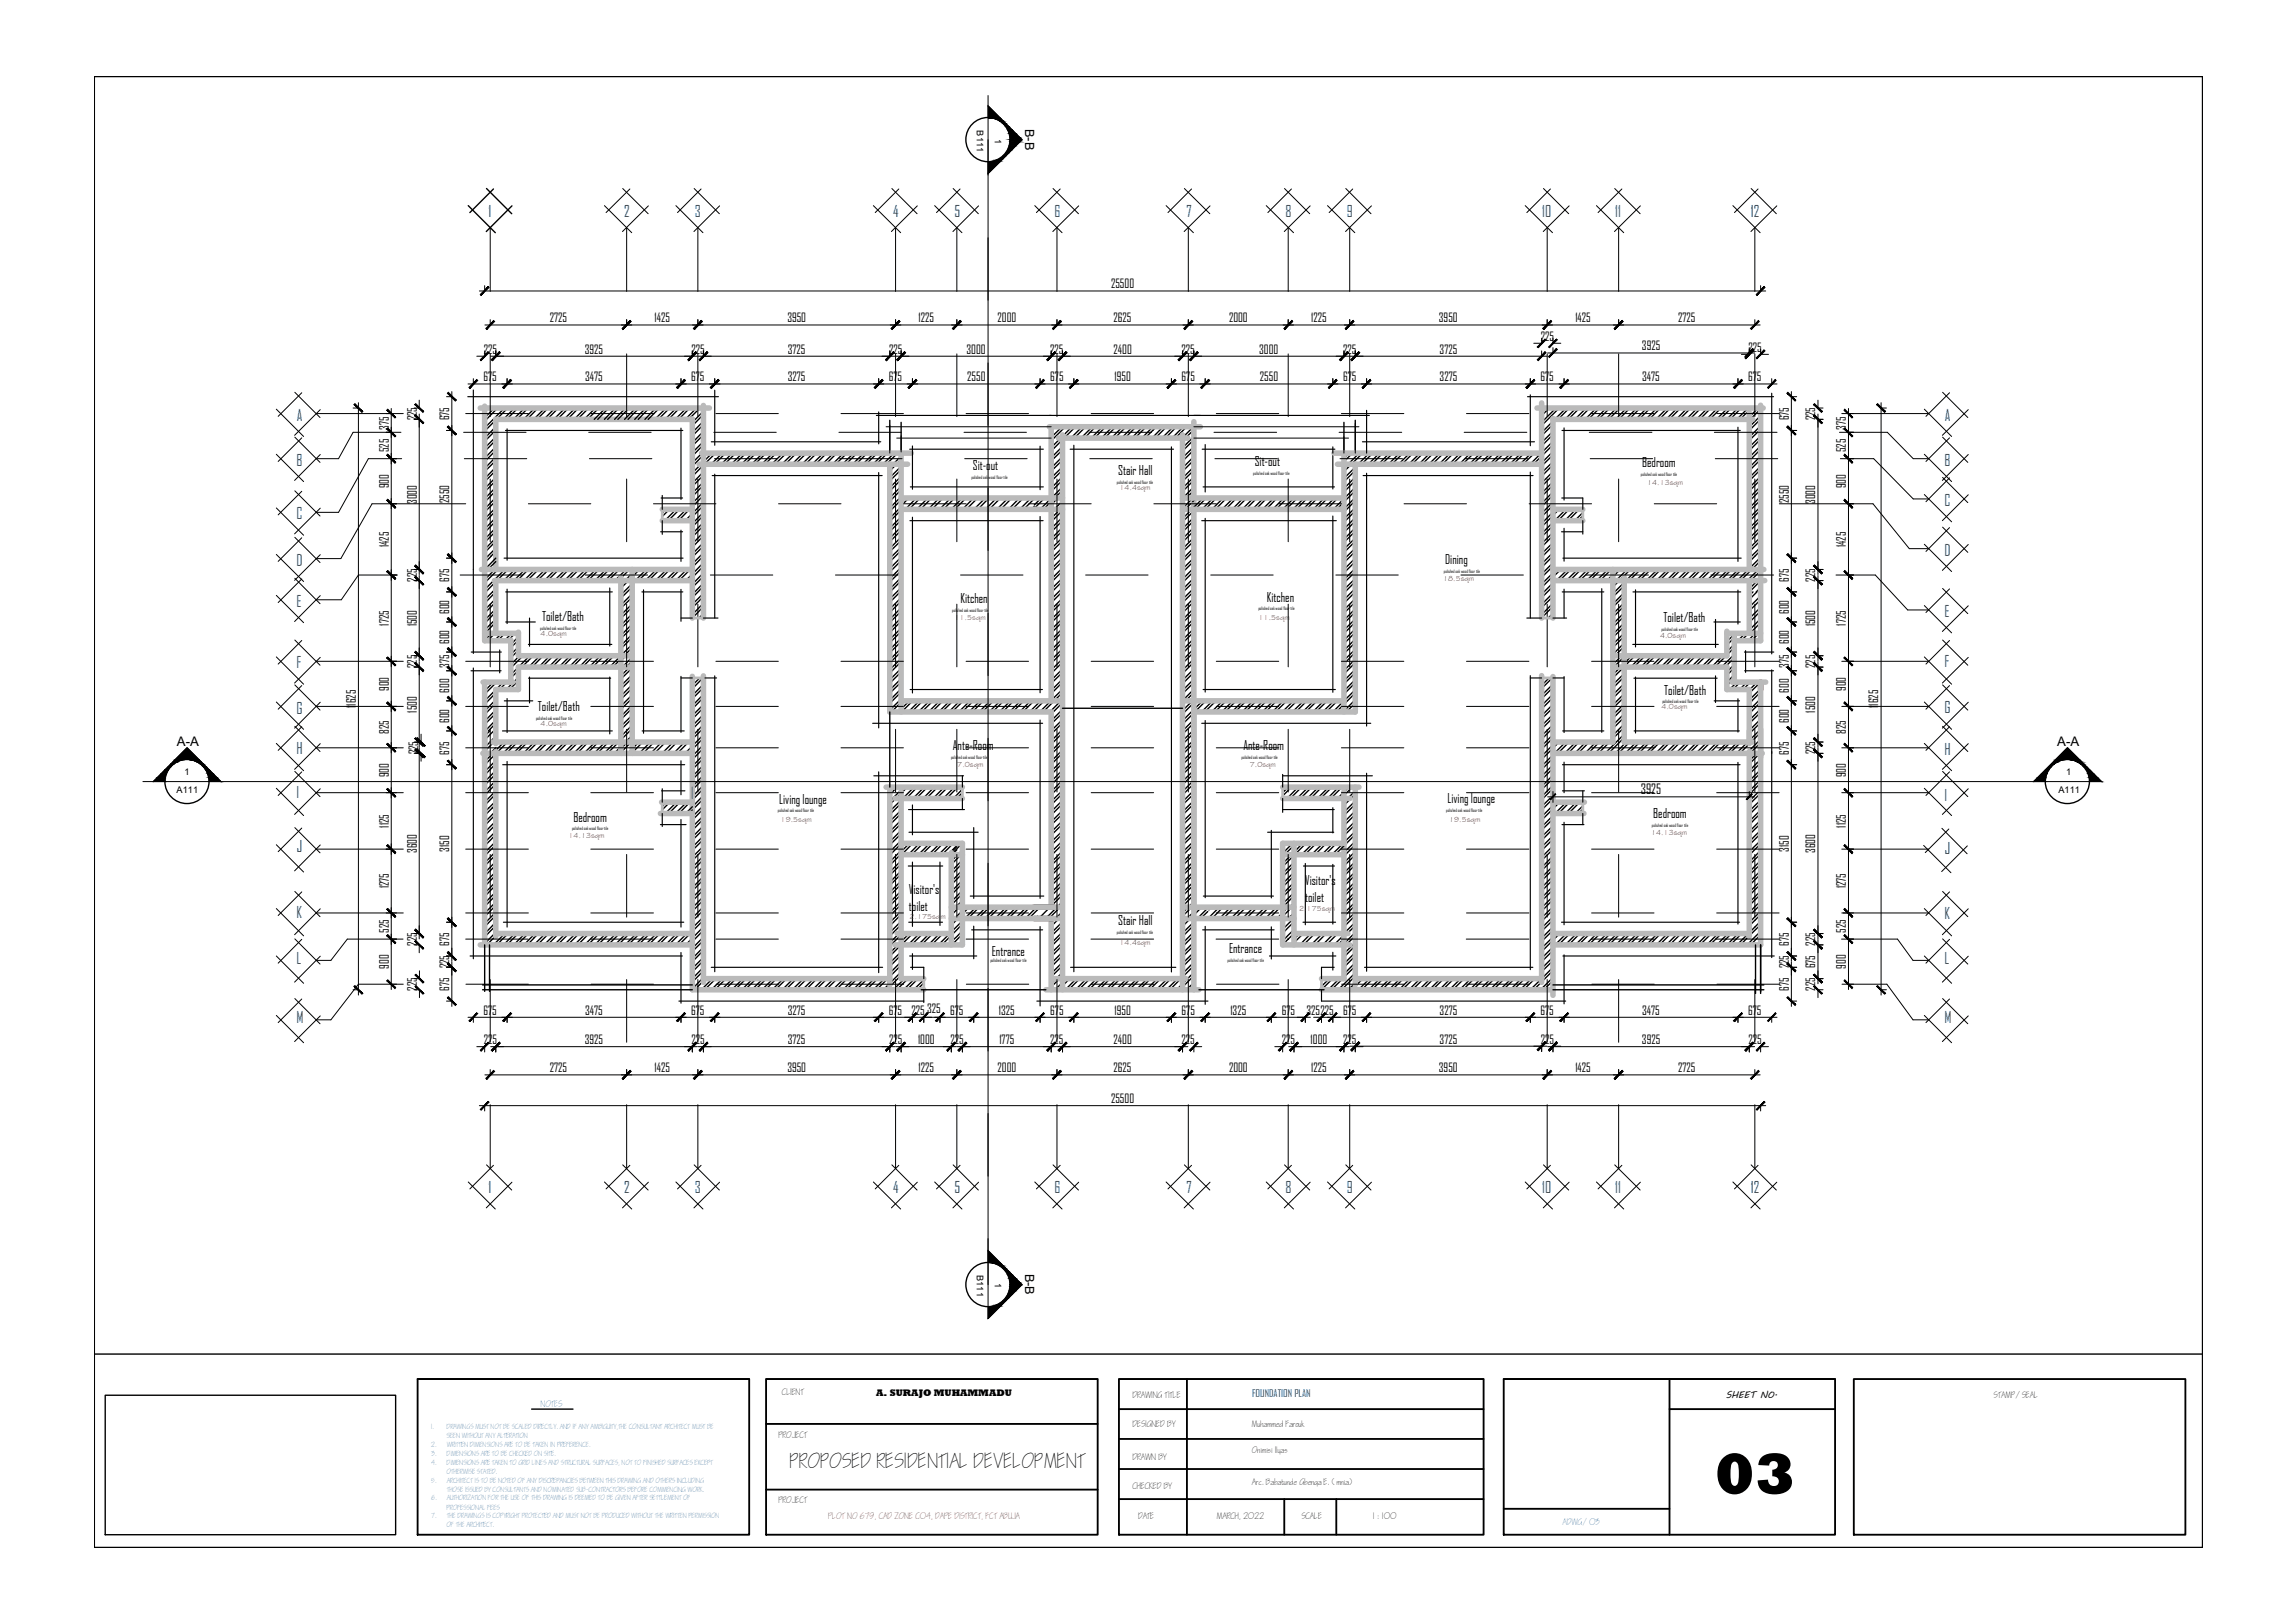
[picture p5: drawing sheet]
<svg xmlns="http://www.w3.org/2000/svg" width="420mm" height="297mm" viewBox="0 0 420 297" stroke-linecap="round" stroke-linejoin="round" font-family="sans-serif">
<defs><g id="words">
<text font-size="10.8" x="313.9" y="273.4">03</text>
<text font-size="3.5" x="144.7" y="268.6">PROPOSED RESIDENTIAL DEVELOPMENT</text>
<g font-size="2.9" fill="#105689">
<text x="89.5" y="39.7">1</text>
<text x="114.3" y="39.7">2</text>
<text x="127.2" y="39.7">3</text>
<text x="163.5" y="39.7">4</text>
<text x="174.8" y="39.7">5</text>
<text x="193" y="39.7">6</text>
<text x="217.2" y="39.7">7</text>
<text x="235.4" y="39.7">8</text>
<text x="246.6" y="39.7">9</text>
<text x="282.4" y="39.7">10</text>
<text x="295.7" y="39.7">11</text>
<text x="320.5" y="39.7">12</text>
<text x="54.4" y="77">A</text>
<text x="356.1" y="77">A</text>
<text x="54.3" y="85.2">B</text>
<text x="356" y="85.2">B</text>
<text x="54.3" y="95">C</text>
<text x="356" y="92.6">C</text>
<text x="356" y="101.7">D</text>
<text x="54.3" y="103.5">D</text>
<text x="54.3" y="111.1">E</text>
<text x="356" y="112.9">E</text>
<text x="54.3" y="122.3">F</text>
<text x="356" y="122.1">F</text>
<text x="54.3" y="130.6">G</text>
<text x="356" y="130.4">G</text>
<text x="54.3" y="138">H</text>
<text x="356" y="138.1">H</text>
<text x="54.3" y="146.1">I</text>
<text x="356" y="146.6">I</text>
<text x="54.3" y="156">J</text>
<text x="356" y="156.3">J</text>
<text x="54.3" y="168.1">K</text>
<text x="356" y="168.2">K</text>
<text x="54.3" y="176.4">L</text>
<text x="356" y="176.4">L</text>
<text x="54.3" y="187.3">M</text>
<text x="356" y="187.3">M</text>
<text x="89.5" y="218.4">1</text>
<text x="114.3" y="218.4">2</text>
<text x="127.2" y="218.4">3</text>
<text x="163.5" y="218.4">4</text>
<text x="174.8" y="218.4">5</text>
<text x="193" y="218.4">6</text>
<text x="217.2" y="218.4">7</text>
<text x="235.4" y="218.4">8</text>
<text x="246.6" y="218.4">9</text>
<text x="282.4" y="218.4">10</text>
<text x="295.7" y="218.4">11</text>
<text x="320.5" y="218.4">12</text>
</g>
<text font-size="2.5" x="300.4" y="145.3">3925</text>
<g font-size="2.4">
<text x="178.1" y="86">Sit-out</text>
<text x="204.7" y="86.9">Stair Hall</text>
<text x="229.7" y="85.3">Sit-out</text>
<text x="300.7" y="85.5">Bedroom</text>
<text x="264.6" y="103.2">Dining</text>
<text x="99.2" y="113.7">Toilet/Bath</text>
<text x="175.9" y="110.4">Kitchen</text>
<text x="231.9" y="110.1">Kitchen</text>
<text x="304.5" y="113.9">Toilet/Bath</text>
<text x="98.5" y="130.1">Toilet/Bath</text>
<text x="304.7" y="127.2">Toilet/Bath</text>
<text x="32.4" y="136.6">A-A</text>
<text x="174.5" y="137.3">Ante-Room</text>
<text x="227.6" y="137.3">Ante-Room</text>
<text x="376.6" y="136.6">A-A</text>
<text x="142.7" y="147.1">Living lounge</text>
<text x="265" y="146.9">Living lounge</text>
<text x="302.7" y="149.7">Bedroom</text>
<text x="105" y="150.4">Bedroom</text>
<text x="166.4" y="163.7">Visitor's</text>
<text x="166.4" y="166.8">toilet</text>
<text x="238.9" y="162">Visitor's</text>
<text x="238.9" y="165.1">toilet</text>
<text x="204.7" y="169.3">Stair Hall</text>
<text x="181.6" y="175">Entrance</text>
<text x="225" y="174.5">Entrance</text>
</g>
<g font-size="2.3">
<text x="187.7" y="23.6" transform="rotate(90 187.7 23.6)">B-B</text>
<text x="203.4" y="52.8">25500</text>
<text x="100.7" y="59">2725</text>
<text x="119.8" y="59">1425</text>
<text x="144.1" y="59">3950</text>
<text x="168.1" y="59">1225</text>
<text x="182.6" y="59">2000</text>
<text x="203.9" y="59">2625</text>
<text x="225" y="59">2000</text>
<text x="240.1" y="59">1225</text>
<text x="263.4" y="59">3950</text>
<text x="288.4" y="59">1425</text>
<text x="307.3" y="59">2725</text>
<text x="88.6" y="64.7">225</text>
<text x="107.1" y="64.7">3925</text>
<text x="126.6" y="64.7">225</text>
<text x="144.2" y="64.7">3725</text>
<text x="162.8" y="64.7">225</text>
<text x="177" y="64.7">3000</text>
<text x="192.3" y="64.7">225</text>
<text x="203.9" y="64.7">2400</text>
<text x="216.3" y="64.7">225</text>
<text x="230.5" y="64.7">3000</text>
<text x="245.9" y="64.7">225</text>
<text x="263.6" y="64.7">3725</text>
<text x="282.1" y="62.4">225</text>
<text x="300.6" y="64.1">3925</text>
<text x="320.1" y="64.4">225</text>
<text x="88.5" y="69.8">675</text>
<text x="107.1" y="69.8">3475</text>
<text x="126.5" y="69.8">675</text>
<text x="144.2" y="69.8">3275</text>
<text x="162.7" y="69.8">675</text>
<text x="177.1" y="69.8">2550</text>
<text x="192.3" y="69.8">675</text>
<text x="204" y="69.8">1950</text>
<text x="216.3" y="69.8">675</text>
<text x="230.7" y="69.8">2550</text>
<text x="245.9" y="69.8">675</text>
<text x="263.6" y="69.8">3275</text>
<text x="282" y="69.8">675</text>
<text x="300.7" y="69.8">3475</text>
<text x="320" y="69.8">675</text>
<text x="76.3" y="76.9" transform="rotate(-90 76.3 76.9)">225</text>
<text x="82.2" y="76.9" transform="rotate(-90 82.2 76.9)">675</text>
<text x="327.5" y="76.9" transform="rotate(-90 327.5 76.9)">675</text>
<text x="332.3" y="76.9" transform="rotate(-90 332.3 76.9)">225</text>
<text x="71.2" y="82.8" transform="rotate(-90 71.2 82.8)">525</text>
<text x="71.2" y="78.7" transform="rotate(-90 71.2 78.7)">375</text>
<text x="337.9" y="82.8" transform="rotate(-90 337.9 82.8)">525</text>
<text x="337.9" y="78.7" transform="rotate(-90 337.9 78.7)">375</text>
<text x="71.2" y="89.4" transform="rotate(-90 71.2 89.4)">900</text>
<text x="337.9" y="89.4" transform="rotate(-90 337.9 89.4)">900</text>
<text x="76.3" y="92.2" transform="rotate(-90 76.3 92.2)">3000</text>
<text x="82.2" y="92.1" transform="rotate(-90 82.2 92.1)">2550</text>
<text x="327.5" y="92.1" transform="rotate(-90 327.5 92.1)">2550</text>
<text x="332.3" y="92.2" transform="rotate(-90 332.3 92.2)">3000</text>
<text x="71.2" y="100.1" transform="rotate(-90 71.2 100.1)">1425</text>
<text x="337.9" y="100.1" transform="rotate(-90 337.9 100.1)">1425</text>
<text x="76.3" y="106.4" transform="rotate(-90 76.3 106.4)">225</text>
<text x="82.2" y="106.5" transform="rotate(-90 82.2 106.5)">675</text>
<text x="327.5" y="106.5" transform="rotate(-90 327.5 106.5)">675</text>
<text x="332.3" y="106.4" transform="rotate(-90 332.3 106.4)">225</text>
<text x="82.2" y="112.4" transform="rotate(-90 82.2 112.4)">600</text>
<text x="327.5" y="112.4" transform="rotate(-90 327.5 112.4)">600</text>
<text x="71.2" y="114.5" transform="rotate(-90 71.2 114.5)">1725</text>
<text x="76.3" y="114.6" transform="rotate(-90 76.3 114.6)">1500</text>
<text x="82.2" y="117.9" transform="rotate(-90 82.2 117.9)">600</text>
<text x="327.5" y="117.9" transform="rotate(-90 327.5 117.9)">600</text>
<text x="332.3" y="114.6" transform="rotate(-90 332.3 114.6)">1500</text>
<text x="337.9" y="114.5" transform="rotate(-90 337.9 114.5)">1725</text>
<text x="76.3" y="122.3" transform="rotate(-90 76.3 122.3)">225</text>
<text x="82.2" y="122.3" transform="rotate(-90 82.2 122.3)">375</text>
<text x="327.5" y="122.3" transform="rotate(-90 327.5 122.3)">375</text>
<text x="332.3" y="122.3" transform="rotate(-90 332.3 122.3)">225</text>
<text x="65.2" y="129.5" transform="rotate(-90 65.2 129.5)">11625</text>
<text x="71.2" y="126.5" transform="rotate(-90 71.2 126.5)">900</text>
<text x="76.3" y="130.4" transform="rotate(-90 76.3 130.4)">1500</text>
<text x="82.2" y="126.8" transform="rotate(-90 82.2 126.8)">600</text>
<text x="327.5" y="126.8" transform="rotate(-90 327.5 126.8)">600</text>
<text x="332.3" y="130.4" transform="rotate(-90 332.3 130.4)">1500</text>
<text x="337.9" y="126.5" transform="rotate(-90 337.9 126.5)">900</text>
<text x="343.9" y="129.5" transform="rotate(-90 343.9 129.5)">11625</text>
<text x="71.2" y="134.3" transform="rotate(-90 71.2 134.3)">825</text>
<text x="82.2" y="132.3" transform="rotate(-90 82.2 132.3)">600</text>
<text x="327.5" y="132.3" transform="rotate(-90 327.5 132.3)">600</text>
<text x="337.9" y="134.3" transform="rotate(-90 337.9 134.3)">825</text>
<text x="71.2" y="142.3" transform="rotate(-90 71.2 142.3)">900</text>
<text x="76.6" y="138" transform="rotate(-90 76.6 138)">225</text>
<text x="82.2" y="138.1" transform="rotate(-90 82.2 138.1)">675</text>
<text x="327.5" y="138.1" transform="rotate(-90 327.5 138.1)">675</text>
<text x="332.3" y="138" transform="rotate(-90 332.3 138)">225</text>
<text x="337.9" y="142.3" transform="rotate(-90 337.9 142.3)">900</text>
<text x="71.2" y="151.5" transform="rotate(-90 71.2 151.5)">1125</text>
<text x="82.2" y="155.9" transform="rotate(-90 82.2 155.9)">3150</text>
<text x="327.5" y="155.9" transform="rotate(-90 327.5 155.9)">3150</text>
<text x="337.9" y="151.5" transform="rotate(-90 337.9 151.5)">1125</text>
<text x="76.3" y="156.1" transform="rotate(-90 76.3 156.1)">3600</text>
<text x="332.3" y="156.1" transform="rotate(-90 332.3 156.1)">3600</text>
<text x="71.2" y="162.6" transform="rotate(-90 71.2 162.6)">1275</text>
<text x="337.9" y="162.6" transform="rotate(-90 337.9 162.6)">1275</text>
<text x="71.2" y="170.7" transform="rotate(-90 71.2 170.7)">525</text>
<text x="76.3" y="173.1" transform="rotate(-90 76.3 173.1)">225</text>
<text x="82.2" y="173.1" transform="rotate(-90 82.2 173.1)">675</text>
<text x="327.5" y="173.1" transform="rotate(-90 327.5 173.1)">675</text>
<text x="332.3" y="173.1" transform="rotate(-90 332.3 173.1)">225</text>
<text x="337.9" y="170.7" transform="rotate(-90 337.9 170.7)">525</text>
<text x="71.2" y="177.3" transform="rotate(-90 71.2 177.3)">900</text>
<text x="82.2" y="177.2" transform="rotate(-90 82.2 177.2)">225</text>
<text x="327.5" y="177.2" transform="rotate(-90 327.5 177.2)">225</text>
<text x="332.3" y="177.2" transform="rotate(-90 332.3 177.2)">675</text>
<text x="337.9" y="177.3" transform="rotate(-90 337.9 177.3)">900</text>
<text x="76.3" y="181.3" transform="rotate(-90 76.3 181.3)">225</text>
<text x="82.2" y="181.4" transform="rotate(-90 82.2 181.4)">675</text>
<text x="88.5" y="185.7">675</text>
<text x="107.1" y="185.7">3475</text>
<text x="126.5" y="185.7">675</text>
<text x="144.2" y="185.7">3275</text>
<text x="162.7" y="185.7">675</text>
<text x="166.9" y="185.7">225</text>
<text x="169.7" y="185.4">325</text>
<text x="173.9" y="185.7">675</text>
<text x="182.9" y="185.7">1325</text>
<text x="192.3" y="185.7">675</text>
<text x="204" y="185.7">1950</text>
<text x="216.3" y="185.7">675</text>
<text x="225.3" y="185.7">1325</text>
<text x="234.7" y="185.7">675</text>
<text x="239.2" y="185.7">325225</text>
<text x="245.9" y="185.7">675</text>
<text x="263.6" y="185.7">3275</text>
<text x="282" y="185.7">675</text>
<text x="300.7" y="185.7">3475</text>
<text x="320" y="185.7">675</text>
<text x="327.5" y="181.4" transform="rotate(-90 327.5 181.4)">675</text>
<text x="332.3" y="181.3" transform="rotate(-90 332.3 181.3)">225</text>
<text x="88.6" y="191.1">225</text>
<text x="107.1" y="191.1">3925</text>
<text x="126.6" y="191.1">225</text>
<text x="144.2" y="191.1">3725</text>
<text x="162.8" y="191.1">225</text>
<text x="168.1" y="191.1">1000</text>
<text x="174" y="191.1">225</text>
<text x="183" y="191.1">1775</text>
<text x="192.3" y="191.1">225</text>
<text x="203.9" y="191.1">2400</text>
<text x="216.3" y="191.1">225</text>
<text x="234.7" y="191.1">225</text>
<text x="239.9" y="191.1">1000</text>
<text x="245.9" y="191.1">225</text>
<text x="263.6" y="191">3725</text>
<text x="282.1" y="191">225</text>
<text x="300.6" y="191.1">3925</text>
<text x="320.1" y="191.1">225</text>
<text x="100.7" y="196.3">2725</text>
<text x="119.8" y="196.3">1425</text>
<text x="144.1" y="196.3">3950</text>
<text x="168.1" y="196.3">1225</text>
<text x="182.6" y="196.3">2000</text>
<text x="203.9" y="196.3">2625</text>
<text x="225" y="196.3">2000</text>
<text x="240.1" y="196.3">1225</text>
<text x="263.4" y="196.3">3950</text>
<text x="288.4" y="196.3">1425</text>
<text x="307.3" y="196.3">2725</text>
<text x="203.4" y="201.9">25500</text>
<text x="187.7" y="233.1" transform="rotate(90 187.7 233.1)">B-B</text>
</g>
<text font-size="1.9" fill="#105689" x="229.2" y="255.7">FOUNDATION PLAN</text>
<text font-size="1.8" x="160.4" y="255.5">A. SURAJO MUHAMMADU</text>
<g font-size="1.7">
<text x="178.9" y="23.9" transform="rotate(90 178.9 23.9)">B111</text>
<text x="182.1" y="25.4" transform="rotate(90 182.1 25.4)">1</text>
<text x="33.8" y="141.9">1</text>
<text x="378.3" y="141.9">1</text>
<text x="32.3" y="145.1">A111</text>
<text x="376.9" y="145.1">A111</text>
<text x="178.9" y="233.4" transform="rotate(90 178.9 233.4)">B111</text>
<text x="182.1" y="234.9" transform="rotate(90 182.1 234.9)">1</text>
<text x="315.9" y="255.9">SHEET NO.</text>
</g>
<g font-size="1.5" fill="#2776bb">
<text x="99" y="257.6">NOTES</text>
<text x="286.1" y="279.1">ADWG/03</text>
</g>
<g font-size="1.5">
<text x="143.2" y="255.2">CLIENT</text>
<text x="207.4" y="255.8">DRAWING TITLE</text>
<text x="365" y="255.9">STAMP/SEAL</text>
<text x="142.6" y="263.2">PROJECT</text>
<text x="207.4" y="261.2">DESIGNED BY</text>
<text x="229.2" y="261.1">Muhammed Farouk</text>
<text x="207.4" y="267.1">DRAWN BY</text>
<text x="229.2" y="265.9">Onimisi Ilyas</text>
<text x="142.6" y="275">PROJECT</text>
<text x="207.4" y="272.5">CHECKED BY</text>
<text x="229.2" y="271.7">Arc. Babatunde Gbenga E. (mnia)</text>
<text x="208.4" y="277.9">DATE</text>
<text x="222.8" y="277.9">MARCH, 2022</text>
<text x="238.3" y="277.9">SCALE</text>
<text x="251.4" y="277.9">1 : 100</text>
</g>
<text font-size="1.5" fill="#991b1e" x="151.7" y="278.1">PLOT NO 679, CAD ZONE C04, DAPE DISTRICT, FCT ABUJA</text>
<g font-size="1.4" fill="#991b1e">
<text x="204.9" y="89.7">14.4sqm</text>
<text x="301.5" y="88.7">14.13sqm</text>
<text x="264.2" y="106.4">18.5sqm</text>
<text x="174.8" y="113.5">11.5sqm</text>
<text x="230.4" y="113.5">11.5sqm</text>
<text x="99" y="116.4">4.0sqm</text>
<text x="303.9" y="116.8">4.0sqm</text>
<text x="304.2" y="129.8">4.0sqm</text>
<text x="99" y="132.9">4.0sqm</text>
<text x="175.3" y="140.4">7.0sqm</text>
<text x="228.8" y="140.4">7.0sqm</text>
<text x="104.1" y="153.4">14.13sqm</text>
<text x="142.9" y="150.4">19.5sqm</text>
<text x="265.3" y="150.5">19.5sqm</text>
<text x="302.3" y="152.9">14.13sqm</text>
<text x="237.8" y="166.8">2.175sqm</text>
<text x="166.5" y="168.2">2.175sqm</text>
<text x="204.9" y="172.9">14.4sqm</text>
</g>
<g font-size="1.2" fill="#2776bb">
<text x="78.9" y="261.6">1.</text>
<text x="81.8" y="261.6">DRAWINGS MUST NOT BE SCALED DIRECTLY. AND IF ANY AMBIGUITY,THE CONSULTANT ARCHITECT MUST BE</text>
<text x="81.8" y="263.2">SEEN WITHOUT ANY ALTERATION</text>
<text x="79" y="264.9">2.</text>
<text x="79" y="266.5">3.</text>
<text x="79" y="268.1">4.</text>
<text x="81.8" y="266.5">DIMENSIONS ARE TO BE CHECKED ON SITE.</text>
<text x="81.8" y="268.1">DIMENSIONS ARE TAKEN TO GRID LINES AND STRUCTURAL SURFACES, NOT TO FINISHED SURFACES EXCEPT</text>
<text x="81.8" y="269.7">OTHERWISE STATED.</text>
<text x="81.9" y="264.9">WRITTEN DIMENSIONS ARE TO BE TAKEN IN PREFERENCE.</text>
<text x="78.9" y="271.4">5.</text>
<text x="79" y="274.6">6.</text>
<text x="81.9" y="271.4">ARCHITECT IS TO BE NOTED OF ANY DISCREPANCIES BETWEEN THIS DRAWING AND OTHERS INCLUDING</text>
<text x="81.9" y="273">THOSE ISSUED BY CONSULTANTS AND NOMINATED SUB-CONTRACTORS BEFORE COMMENCING WORK.</text>
<text x="81.9" y="274.6">AUTHORIZATION FOR THE USE OF THIS DRAWING IS DEEMED TO BE GIVEN AFTER SETTLEMENT OF</text>
<text x="79" y="277.9">7.</text>
<text x="81.8" y="276.3">PROFESSIONAL FEES</text>
<text x="81.8" y="279.5">OF THE ARCHITECT.</text>
<text x="81.9" y="277.9">THE DRAWINGS IS COPYRIGHT PROTECTED AND MUST NOT BE PRODUCED WITHOUT THE WRITTEN PERMISSION</text>
</g>
<g font-size=".9">
<text x="177.8" y="87.6">polished oak wood floor tile</text>
<text x="204.5" y="88.5">polished oak wood floor tile</text>
<text x="229.4" y="86.9">polished oak wood floor tile</text>
<text x="300.4" y="87.1">polished oak wood floor tile</text>
<text x="264.3" y="104.8">polished oak wood floor tile</text>
<text x="174.3" y="112">polished oak wood floor tile</text>
<text x="230.4" y="111.6">polished oak wood floor tile</text>
<text x="98.9" y="115.2">polished oak wood floor tile</text>
<text x="304.2" y="115.4">polished oak wood floor tile</text>
<text x="98.1" y="131.7">polished oak wood floor tile</text>
<text x="304.3" y="128.7">polished oak wood floor tile</text>
<text x="174.1" y="138.9">polished oak wood floor tile</text>
<text x="227.3" y="138.9">polished oak wood floor tile</text>
<text x="142.4" y="148.6">polished oak wood floor tile</text>
<text x="264.8" y="148.5">polished oak wood floor tile</text>
<text x="104.7" y="152">polished oak wood floor tile</text>
<text x="302.4" y="151.3">polished oak wood floor tile</text>
<text x="204.5" y="170.9">polished oak wood floor tile</text>
<text x="181.3" y="176">polished oak wood floor tile</text>
<text x="224.7" y="176.1">polished oak wood floor tile</text>
</g>
</g></defs>
<!-- layer: wall -->
<g fill="none" stroke="#000" stroke-width=".25">
<path d="M17.3 14h385.9v269.2h-385.9zM180.9 19.4l6.2 6.2-6.2 6.2M85.7 37.6l5 5M89.1 34.5l4.6 4.6M90.3 34.6l-4.3 4.3M93.7 37.7l-4.7 4.7M89.3 74.7l-.6 .5M90.5 74.7l-1.8 1.8M90.8 78.1l-2.1 2.1M90.8 80l-2.1 2M90.8 76.9l-2.1 2M90.8 78.7l-2.1 2.1"/>
<path d="M91.1 74.7l-2.4 2.4M92.4 74.7l-3.7 3.6M93 74.7l-2.1 2.1M94.2 74.7l-2 2.1M94.8 74.7l-2 2.1M96.1 74.7l-2.1 2.1M96.7 74.7l-2.1 2.1M97.9 74.7l-2.1 2.1M98.5 74.7l-2 2.1M99.8 74.7l-2.1 2.1M100.4 74.7l-2.1 2.1M101.6 74.7l-2 2.1"/>
<path d="M102.2 74.7l-2 2.1M103.5 74.7l-2.1 2.1M104.1 74.7l-2.1 2.1M105.3 74.7l-2 2.1M105.9 74.7l-2 2.1M107.1 74.7l-2 2.1M107.8 74.7l-2.1 2.1M109 74.7l-2.1 2.1M109.6 74.7l-2 2.1M110.9 74.7l-2.1 2.1M111.5 74.7l-2.1 2.1M112.7 74.7l-2 2.1"/>
<path d="M113.3 74.7l-2 2.1M114.6 74.7l-2.1 2.1M115.2 74.7l-2.1 2.1M116.4 74.7l-2.1 2.1M117.1 74.7l-2.1 2.1M118.3 74.7l-2.1 2.1M118.9 74.7l-2.1 2.1M120.1 74.7l-2 2.1M120.7 74.7l-2 2.1M122 74.7l-2.1 2.1M122.6 74.7l-2.1 2.1M123.8 74.7l-2 2.1"/>
<path d="M124.4 74.7l-2 2.1M125.7 74.7l-2.1 2.1M126.3 74.7l-2.1 2.1M127.5 74.7l-2 2.1M128.1 74.7l-2 2.1M128.8 79.6l-2.1 2M128.8 75.3l-2.1 2M128.8 77.1l-2.1 2.1M128.8 79l-2.1 2M128.8 75.9l-2.1 2M128.8 77.7l-2.1 2.1M162.9 76.9v6"/>
<path d="M165 77.3v5.6M192.6 78.1l-.2 .1M193.2 78.1l-.8 .7M194.4 78.1l-2 2M195 78.1l-2.6 2.6M196.3 78.1l-3.9 3.8M196.9 78.1l-2.1 2.1M198.1 78.1l-2.1 2.1M198.8 78.1l-2.1 2.1M200 78.1l-2.1 2.1M200.6 78.1l-2.1 2.1M201.8 78.1l-2 2.1"/>
<path d="M202.4 78.1l-2 2.1M203.7 78.1l-2.1 2.1M204.3 78.1l-2.1 2.1M205.5 78.1l-2 2.1M206.2 78.1l-2.1 2.1M207.4 78.1l-2.1 2.1M208 78.1l-2 2.1M209.2 78.1l-2 2.1M209.8 78.1l-2 2.1M211 78.2l.1-.1-2.1 2.1M211.1 80l-.2 .2M211.7 78.1l-2.1 2.1"/>
<path d="M212.9 78.1l-1.9 2M213.6 78.1l-2.1 2.1M214.8 78.1l-2.1 2.1M215.4 78.1l-2 2.1M216.6 78.1l-2 2.1M217.3 78.1l-2.1 2.1M218.5 78.1l-2.1 2.1M218.6 79.9l-2.1 2.1M218.6 78.7l-2.1 2M246 77.3v5.6M248.1 76.9v6M283 74.7l-.8 .7"/>
<path d="M283.6 74.7l-1.4 1.4M284.3 77.7l-2.1 2.1M284.3 79.5l-2.1 2.1M284.3 77.1l-2.1 2.1M284.3 79l-2.1 2M284.9 74.7l-2.7 2.6M285.5 74.7l-3.3 3.2M286.7 74.7l-2.1 2.1M287.3 74.7l-2.1 2.1M288.5 74.7l-2 2.1M289.2 74.7l-2.1 2.1M290.4 74.7l-2.1 2.1"/>
<path d="M291 74.7l-2 2.1M292.3 74.7l-2.1 2.1M292.9 74.7l-2.1 2.1M294.1 74.7l-2 2.1M294.7 74.7l-2 2.1M296 74.7l-2.1 2.1M296.6 74.7l-2.1 2.1M297.8 74.7l-2.1 2.1M298.4 74.7l-2 2.1M299.7 74.7l-2.1 2.1M300.3 74.7l-2.1 2.1M301.5 74.7l-2 2.1"/>
<path d="M302.1 74.7l-2 2.1M303.4 74.7l-2.1 2.1M304 74.7l-2.1 2.1M305.2 74.7l-2.1 2.1M305.8 74.7l-2 2.1M307.1 74.7l-2.1 2.1M307.7 74.7l-2.1 2.1M308.9 74.7l-2 2.1M309.5 74.7l-2 2.1M310.8 74.7l-2.1 2.1M311.4 74.7l-2.1 2.1M312.6 74.7l-2 2.1"/>
<path d="M313.2 74.7l-2 2.1M314.5 74.7l-2.1 2.1M315.1 74.7l-2.1 2.1M316.3 74.7l-2.1 2.1M316.9 74.7l-2 2.1M318.2 74.7l-2.1 2.1M318.8 74.7l-2.1 2.1M320 74.7l-2 2.1M320.6 74.7l-2 2.1M321.9 74.7l-2.1 2.1M322.3 76.1l-2 2M322.3 77.9l-2 2.1"/>
<path d="M322.3 79.8l-2 2M322.3 74.8l-2 2.1M322.3 76.7l-2 2.1M322.3 78.6l-2 2M90.8 81.8l-2.1 2.1M90.8 83.7l-2.1 2M90.8 85.5l-2.1 2.1M90.8 87.4l-2.1 2M90.8 89.2l-2.1 2.1M90.8 91.1l-2.1 2M90.8 92.9l-2.1 2.1M90.8 94.7l-2.1 2.1"/>
<path d="M90.8 96.6l-2.1 2.1M90.8 98.5l-2.1 2M90.8 80.6l-2.1 2M90.8 82.4l-2.1 2.1M90.8 84.3l-2.1 2M90.8 86.1l-2.1 2.1M90.8 88l-2.1 2M90.8 89.8l-2.1 2.1M90.8 91.7l-2.1 2M90.8 93.5l-2.1 2.1M90.8 95.4l-2.1 2.1M90.8 97.2l-2.1 2.1"/>
<path d="M90.8 99.1l-2.1 2M121.9 93.2l-.7 .7M122.6 93.2l-1.4 1.3M123.8 93.2l-2.1 2.1M124.4 93.2l-2.1 2.1M125.6 93.2l-2 2.1M126.2 93.2l-2 2.1M128.8 99.9l-2.1 2.1M128.8 80.8l-2.1 2M128.8 82.7l-2.1 2M128.8 95.6l-2.1 2.1M128.8 87l-2.1 2"/>
<path d="M128.8 92.5l-2.8 2.8M128.8 86.4l-2.1 2M128.8 88.2l-2.1 2.1M128.8 90l-2.1 2.1M128.8 91.9l-3.4 3.4M128.8 93.8l-2.1 2M128.8 97.5l-2.1 2M128.8 99.3l-2.1 2.1M128.8 81.4l-2.1 2.1M128.8 85.1l-2.1 2.1M128.8 88.8l-2.1 2.1M128.8 90.7l-2.1 2.1"/>
<path d="M128.8 94.4l-2.1 2M128.8 96.2l-2.1 2.1M128.8 98.1l-2.1 2.1M129.2 82.9l-2.5 2.4M130.4 82.9l-3.7 3.7M131 82.9l-2.1 2.1M132.2 82.9l-2 2.1M132.8 82.9l-2 2.1M134.1 82.9l-2.1 2.1M134.7 82.9l-2.1 2.1M135.9 82.9l-2 2.1M136.6 82.9l-2.1 2.1"/>
<path d="M137.8 82.9l-2.1 2.1M138.4 82.9l-2 2.1M139.7 82.9l-2.1 2.1M140.3 82.9l-2.1 2.1M141.5 82.9l-2.1 2.1M142.1 82.9l-2.1 2.1M143.3 82.9l-2 2.1M144 82.9l-2.1 2.1M145.2 82.9l-2.1 2.1M145.8 82.9l-2 2.1M147 82.9l-2 2.1M147.7 82.9l-2.1 2.1"/>
<path d="M148.9 82.9l-2.1 2.1M149.5 82.9l-2.1 2.1M150.7 82.9l-2 2.1M151.3 82.9l-2 2.1M152.6 82.9l-2.1 2.1M153.2 82.9l-2 2.1M154.4 82.9l-2 2.1M155.1 82.9l-2.1 2.1M156.3 82.9l-2.1 2.1M156.9 82.9l-2 2.1M158.2 82.9l-2.1 2.1M158.8 82.9l-2.1 2.1"/>
<path d="M160 82.9l-2.1 2.1M160.6 82.9l-2.1 2.1M161.8 82.9l-2 2.1M162.5 82.9l-2.1 2.1M163.7 82.9l-2.1 2.1M164.3 82.9l-2 2.1M165 83.5l-2.1 2.1M165 85.3l-2.1 2.1M165 87.2l-2.1 2M165 89l-2.1 2.1M165 90.9l-2.1 2.1M165 92.8l-2.1 2"/>
<path d="M165 94.6l-2.1 2M165 96.4l-2.1 2.1M165 98.3l-2.1 2.1M165 84.1l-2.1 2.1M165 86l-2.1 2M165 87.8l-2.1 2.1M165 89.7l-2.1 2M165 91.5l-2.1 2.1M165 93.3l-2.1 2.1M165 95.2l-2.1 2.1M165 97.1l-2.1 2M165 98.9l-2.1 2.1"/>
<path d="M165.7 91.1l-.7 .8M166.4 91.1l-1.4 1.5M167.8 91.1l-2.1 2.1M168.5 91.1l-2.1 2.1M169.9 91.1l-2.1 2.1M170.6 91.1l-2.1 2.1M172 91.1l-2.1 2.1M172.7 91.1l-2.1 2.1M174.1 91.1l-2.1 2.1M174.8 91.1l-2.1 2.1M176.2 91.1l-2.1 2.1M176.9 91.1l-2.1 2.1"/>
<path d="M178.3 91.1l-2.1 2.1M179 91.1l-2.1 2.1M180.4 91.1l-2.1 2.1M181.1 91.1l-2.1 2.1M182.5 91.1l-2.1 2.1M183.2 91.1l-2.1 2.1M184.6 91.1l-2.1 2.1M185.3 91.1l-2.1 2.1M186.6 91.1l-2 2.1M187.4 91.1l-2.1 2.1M188.8 91.1l-2.1 2.1M189.4 92.7l-.6 .5"/>
<path d="M189.4 91.3l-2 1.9M189.4 91.1v.1M190.6 91.1l-1.2 1.3M191.3 91.1l-1.9 1.9M192.4 91.2l-2 2M192.4 93l-.1 .2M192.4 91.8l-1.3 1.4M192.9 93.2l-.5 .4M193 91.1l-.6 .6M193.7 91.1l-1.3 1.3M194.1 93.2l-1.7 1.7M194.5 91.7l-1.5 1.5"/>
<path d="M194.5 92.4l-.8 .8M194.5 87.2l-2.1 2.1M194.5 89.1l-2 2M194.5 86l-2.1 2.1M194.5 87.9l-2.1 2.1M194.5 80.5l-2.1 2.1M194.5 93.4l-2.1 2.1M194.5 95.3l-2.1 2.1M194.5 81.7l-2.1 2.1M194.5 83.6l-2.1 2M194.5 85.4l-2.1 2.1M194.5 91l-.2 .1"/>
<path d="M194.5 96.5l-2.1 2.1M194.5 82.3l-2.1 2.1M194.5 84.2l-2.1 2M194.5 89.7l-1.4 1.4M194.5 94.7l-2.1 2M194.5 98.4l-2.1 2M194.5 97.2l-2.1 2M194.5 99l-2.1 2M218.4 91.1v.1M218.6 89.1l-2.1 2.1M218.6 96.5l-2.1 2.1M218.6 98.4l-2.1 2.1"/>
<path d="M218.6 95.3l-2.1 2.1M218.6 97.2l-2.1 2M218.6 82.3l-2.1 2.1M218.6 94.7l-2.1 2M218.6 91.6l-2.1 2M218.6 93.5l-2.1 2M218.6 99l-2.1 2M218.6 91l-2.1 2M218.6 89.7l-2.1 2.1M218.6 81.7l-2.1 2.1M218.6 83.6l-2.1 2M218.6 85.4l-2.1 2.1"/>
<path d="M218.6 87.3l-2.1 2M218.6 80.5l-2.1 2.1M218.6 84.2l-2.1 2.1M218.6 86.1l-2.1 2M218.6 87.9l-2.1 2.1M219 91.1l-.6 .7M220.3 91.1l-3.8 3.8M220.9 91.1l-2.1 2.1M222.1 91.1l-2.1 2.1M222.7 91.1l-2.1 2.1M223.9 91.1l-2 2.1M224.6 91.1l-2.1 2.1"/>
<path d="M225.8 91.1l-2.1 2.1M226.4 91.1l-2 2.1M227.6 91.1l-2 2.1M228.3 91.1l-2.1 2.1M229.5 91.1l-2.1 2.1M230.1 91.1l-2.1 2.1M231.4 91.1l-2.1 2.1M231.9 91.1l-2 2.1M233.2 91.1l-2.1 2.1M233.8 91.1l-2.1 2.1M235 91.1l-2 2.1M235.7 91.1l-2.1 2.1"/>
<path d="M236.9 91.1l-2.1 2.1M237.5 91.1l-2 2.1M238.8 91.1l-2.1 2.1M239.4 91.1l-2.1 2.1M240.6 91.1l-2.1 2.1M241.2 91.1l-2.1 2.1M242.4 91.1l-2 2.1M243.1 91.1l-2.1 2.1M244.3 91.1l-2.1 2.1M244.9 91.1l-2 2.1M247 82.9l-1 1M247.6 82.9l-1.6 1.6"/>
<path d="M248.1 94.7l-2.1 2.1M248.1 96.6l-2.1 2.1M248.1 99.1l-2.1 2M248.1 93.5l-2.1 2.1M248.1 95.4l-2.1 2.1M248.1 91.7l-2.1 2M248.1 85.5l-2.1 2M248.1 87.3l-2.1 2.1M248.1 89.2l-4 4M248.1 91.1l-2.1 2.1M248.1 92.9l-2.1 2.1M248.1 98.5l-2.1 2"/>
<path d="M248.1 86.1l-2.1 2.1M248.1 88l-2.1 2M248.1 89.8l-3.4 3.4M248.1 97.2l-2.1 2.1M248.8 82.9l-2.8 2.8M249.5 82.9l-3.5 3.4M250.7 82.9l-2.1 2.1M251.3 82.9l-2 2.1M252.6 82.9l-2.1 2.1M253.2 82.9l-2.1 2.1M254.4 82.9l-2.1 2.1M255 82.9l-2.1 2.1"/>
<path d="M256.2 82.9l-2 2.1M256.9 82.9l-2.1 2.1M258.1 82.9l-2.1 2.1M258.7 82.9l-2 2.1M260 82.9l-2.1 2.1M260.6 82.9l-2.1 2.1M261.8 82.9l-2 2.1M262.4 82.9l-2 2.1M263.7 82.9l-2.1 2.1M264.3 82.9l-2.1 2.1M265.5 82.9l-2.1 2.1M266.1 82.9l-2 2.1"/>
<path d="M267.3 82.9l-2 2.1M268 82.9l-2.1 2.1M269.2 82.9l-2 2.1M269.8 82.9l-2 2.1M271.1 82.9l-2.1 2.1M271.7 82.9l-2.1 2.1M272.9 82.9l-2.1 2.1M273.5 82.9l-2 2.1M274.7 82.9l-2 2.1M275.4 82.9l-2.1 2.1M276.6 82.9l-2.1 2.1M277.2 82.9l-2 2.1"/>
<path d="M278.5 82.9l-2.1 2.1M279.1 82.9l-2.1 2.1M280.3 82.9l-2 2.1M280.9 82.9l-2.1 2.1M282.2 82.9l-2.1 2.1M284.3 99.3l-2.1 2M284.3 90.6l-2.1 2.1M284.3 80.8l-2.1 2M284.3 82.6l-2.4 2.4M284.3 88.2l-2.1 2.1M284.3 90l-2.1 2.1M284.3 85.1l-2.1 2.1"/>
<path d="M284.3 87l-2.1 2M284.3 92.5l-2.1 2.1M284.3 95.6l-2.1 2.1M284.3 98l-2.1 2.1M284.3 99.9l-2.1 2.1M284.3 84.5l-2.1 2M284.3 86.3l-2.1 2.1M284.3 91.9l-2.1 2M284.3 97.5l-2.1 2M284.3 81.4l-3.6 3.6M284.3 83.3l-2.1 2M284.3 88.8l-2.1 2"/>
<path d="M284.3 96.2l-2.1 2.1M284.8 93.2l-2.6 2.6M285.4 93.2l-3.2 3.2M286.7 93.2l-2.1 2.1M287.3 93.2l-2.1 2.1M288.5 93.2l-2 2.1M289.1 93.2l-2 2.1M289.8 93.8l-1.5 1.5M289.8 94.4l-.9 .9M322.3 81.6l-2 2.1M322.3 83.5l-2 2.1M322.3 85.3l-2 2.1"/>
<path d="M322.3 87.2l-2 2M322.3 89l-2 2.1M322.3 90.9l-2 2.1M322.3 92.8l-2 2M322.3 94.6l-2 2M322.3 96.4l-2 2.1M322.3 98.3l-2 2.1M322.3 80.4l-2 2.1M322.3 82.3l-2 2M322.3 84.1l-2 2M322.3 85.9l-2 2.1M322.3 87.8l-2 2.1"/>
<path d="M322.3 89.7l-2 2M322.3 91.5l-2 2.1M322.3 93.3l-2 2.1M322.3 95.2l-2 2.1M322.3 97.1l-2 2M322.3 98.9l-2 2.1M88.7 104.2h.1M90.8 102.2l-2.1 2M90.8 100.9l-2.1 2.1M90.8 102.8l-2.1 2.1M90.8 115.1l-2.1 2.1M90.8 113.9l-2.1 2.1"/>
<path d="M90.8 115.7l-1.6 1.6M90.8 107.7l-2.1 2.1M90.8 109.6l-2.1 2M90.8 111.4l-2.1 2.1M90.8 113.3l-2.1 2M90.8 106.5l-2.1 2M90.8 108.3l-2.1 2.1M90.8 110.2l-2.1 2M90.8 112l-2.1 2.1M90.8 104l-2.1 2.1M90.8 100.3l-2.1 2.1M91.2 104.2l-2.5 2.5"/>
<path d="M91.9 115.9l-1.4 1.4M92.4 104.2l-3.7 3.7M92.5 115.9l-1.4 1.4M93 104.2l-2 2.1M93.7 115.9l-1.4 1.4M94.3 104.2l-2.1 2.1M94.3 115.9l-1.3 1.4M94.9 116.5l-1.4 1.4M94.9 118.4l-1.4 1.4M94.9 117.2l-1.4 1.3M94.9 119l-1.4 1.4M94.9 104.2l-2.1 2.1"/>
<path d="M96.1 104.2l-2 2.1M96.7 104.2l-2 2.1M98 104.2l-2.1 2.1M98.6 104.2l-2.1 2.1M99.8 104.2l-2 2.1M100.5 104.2l-2.1 2.1M101.7 104.2l-2.1 2.1M102.3 104.2l-2.1 2.1M103.5 104.2l-2 2.1M104.1 104.2l-2 2.1M105.4 104.2l-2.1 2.1M106 104.2l-2.1 2.1"/>
<path d="M107.2 104.2l-2 2.1M107.9 104.2l-2.1 2.1M109.1 104.2l-2.1 2.1M109.7 104.2l-2 2.1M111 104.2l-2.1 2.1M111.5 104.2l-2 2.1M112.8 104.2l-2.1 2.1M113.4 104.2l-2.1 2.1M114.6 104.2l-2 2.1M115.3 104.2l-2.1 2.1M115.7 112.4l-2 2M115.7 114.2l-2 2.1"/>
<path d="M115.7 116.1l-2 2.1M115.7 119.8l-.2 .2M115.7 111.1l-2 2.1M115.7 113l-2 2.1M115.7 118.5l-1.4 1.5M115.7 106.8l-2 2.1M115.7 108.7l-2 2M115.7 110.5l-2 2.1M115.7 117.9l-2 2.1M115.7 107.4l-2 2.1M115.7 109.3l-2 2M115.7 114.9l-2 2"/>
<path d="M115.7 116.7l-2 2M116.5 104.2l-2.8 2.8M117.1 104.2l-3.4 3.5M118.3 104.2l-2 2.1M119 104.2l-2.1 2.1M120.2 104.2l-2.1 2.1M120.8 104.2l-2.1 2.1M122 104.2l-2 2.1M122.6 104.2l-2 2.1M123.9 104.2l-2.1 2.1M124.5 104.2l-2 2.1M125.7 104.2l-2 2.1"/>
<path d="M126.4 104.2l-2.1 2.1M128.8 103l-3.3 3.3M128.8 108.6l-2.1 2M128.8 112.9l-.2 .2M128.8 101.2l-2.1 2M128.8 105.5l-2.1 2M128.8 104.9l-2.1 2M128.8 106.7l-2.1 2.1M128.8 110.4l-2.1 2.1M128.8 112.3l-.8 .8M128.8 101.8l-2.1 2M128.8 103.6l-2.6 2.7"/>
<path d="M128.8 107.3l-2.1 2.1M128.8 109.2l-2.1 2.1M128.8 111l-2.1 2.1M165 118.7l-2.1 2M165 100.2l-2.1 2M165 102l-2.1 2.1M165 103.8l-2.1 2.1M165 100.8l-2.1 2M165 102.6l-2.1 2.1M165 104.5l-2.1 2M165 105.7l-2.1 2.1M165 110l-2.1 2.1"/>
<path d="M165 115.6l-2.1 2M165 106.3l-2.1 2.1M165 109.4l-2.1 2.1M165 111.3l-2.1 2M165 108.2l-2.1 2M165 107.6l-2.1 2M165 113.1l-2.1 2M165 115l-2.1 2M165 116.8l-2.1 2.1M165 111.9l-2.1 2M165 113.7l-2.1 2.1M165 117.4l-2.1 2.1"/>
<path d="M165 119.3l-2.1 2M194.5 115l-2.1 2.1M194.5 117.5l-2.1 2M194.5 116.9l-2.1 2.1M194.5 119.3l-2.1 2.1M194.5 102.1l-2.1 2M194.5 100.8l-2.1 2.1M194.5 106.4l-2.1 2.1M194.5 103.9l-2.1 2.1M194.5 113.8l-2.1 2.1M194.5 107.6l-2.1 2.1M194.5 109.5l-2.1 2"/>
<path d="M194.5 104.5l-2.1 2.1M194.5 108.2l-2.1 2.1M194.5 111.9l-2.1 2.1M194.5 100.2l-2.1 2.1M194.5 105.8l-2.1 2M194.5 111.3l-2.1 2.1M194.5 113.2l-2.1 2M194.5 118.7l-2.1 2.1M194.5 102.7l-2.1 2M194.5 110.1l-2.1 2M194.5 115.7l-2.1 2M218.6 113.2l-2.1 2.1"/>
<path d="M218.6 116.9l-2.1 2.1M218.6 118.7l-2.1 2.1M218.6 113.8l-2.1 2.1M218.6 115.7l-2.1 2M218.6 117.5l-2.1 2.1M218.6 105.8l-2.1 2.1M218.6 111.3l-2.1 2.1M218.6 110.1l-2.1 2.1M218.6 100.2l-2.1 2.1M218.6 109.5l-2.1 2M218.6 100.8l-2.1 2.1M218.6 102.7l-2.1 2.1"/>
<path d="M218.6 108.2l-2.1 2.1M218.6 102.1l-2.1 2M218.6 103.9l-2.1 2.1M218.6 107.7l-2.1 2M218.6 115.1l-2.1 2M218.6 104.6l-2.1 2M218.6 106.4l-2.1 2.1M218.6 112l-2.1 2M218.6 119.4l-2.1 2M248.1 109.6l-2.1 2M248.1 100.9l-2.1 2.1M248.1 108.3l-2.1 2.1"/>
<path d="M248.1 100.3l-2.1 2.1M248.1 102.2l-2.1 2M248.1 104l-2.1 2.1M248.1 102.8l-2.1 2.1M248.1 104.6l-2.1 2.1M248.1 115.1l-2.1 2.1M248.1 117l-2.1 2M248.1 112l-2.1 2.1M248.1 113.9l-2.1 2.1M248.1 111.4l-2.1 2.1M248.1 119.4l-2.1 2.1M248.1 105.9l-2.1 2"/>
<path d="M248.1 107.7l-2.1 2.1M248.1 113.3l-2.1 2M248.1 118.8l-2.1 2.1M248.1 106.5l-2.1 2M248.1 110.2l-2.1 2M248.1 115.7l-2.1 2.1M248.1 117.6l-2.1 2M284.3 106.7l-2.1 2.1M284.3 105.5l-2.1 2M284.3 103l-2.1 2.1M284.3 108.5l-2.1 2.1M284.3 110.4l-2.1 2.1"/>
<path d="M284.3 101.8l-2.1 2M284.3 107.3l-2.1 2.1M284.3 111l-2.1 2.1M284.3 112.9l-.2 .2M284.3 101.1l-2.1 2.1M284.3 104.9l-2.1 2M284.3 112.3l-.9 .8M284.3 103.6l-2.1 2.1M284.3 109.2l-2.1 2M285.1 104.2l-.8 .8M285.8 104.2l-1.5 1.5M287 104.2l-2.1 2.1"/>
<path d="M287.6 104.2l-2.1 2.1M288.8 104.2l-2 2.1M289.4 104.2l-2 2.1M290.7 104.2l-2.1 2.1M291.3 104.2l-2.1 2.1M292.5 104.2l-2.1 2.1M293.2 104.2l-2.1 2.1M294.4 104.2l-2.1 2.1M295 104.2l-2.1 2.1M295.3 105.2l-1.1 1.1M295.3 105.8l-.5 .5M296 104.2l-.7 .7"/>
<path d="M296.6 104.2l-1.3 1.4M297.3 106.6l-2 2.1M297.3 108.5l-2 2M297.3 114l-2 2.1M297.3 110.9l-2 2.1M297.3 112.8l-2 2.1M297.3 118.3l-2 2.1M297.3 112.1l-2 2.1M297.3 119.5l-2 2.1M297.3 109.1l-2 2M297.3 110.3l-2 2.1M297.3 115.9l-2 2"/>
<path d="M297.3 117.7l-2 2.1M297.3 107.2l-2 2.1M297.3 114.6l-2 2.1M297.3 116.5l-2 2M297.9 104.2l-2.6 2.6M298.5 104.2l-3.2 3.2M299.7 104.2l-2 2.1M300.4 104.2l-2.1 2.1M301.6 104.2l-2.1 2.1M302.2 104.2l-2.1 2.1M303.4 104.2l-2 2.1M304 104.2l-2 2.1"/>
<path d="M305.3 104.2l-2.1 2.1M305.9 104.2l-2.1 2.1M307.1 104.2l-2 2.1M307.8 104.2l-2.1 2.1M309 104.2l-2.1 2.1M309.6 104.2l-2 2.1M310.9 104.2l-2.1 2.1M311.4 104.2l-2 2.1M312.7 104.2l-2.1 2.1M313.3 104.2l-2.1 2.1M314.5 104.2l-2 2.1M315.2 104.2l-2.1 2.1"/>
<path d="M316.4 104.2l-2.1 2.1M316.4 115.9l-.3 .3M317 104.2l-2 2.1M317.5 117.9l-1.4 1.4M317.5 119.8l-2.3 2.3M317.5 118.5l-1.4 1.4M317.7 115.9l-1.6 1.5M318.3 104.2l-2.1 2.1M318.3 115.9l-2.2 2.2M318.9 104.2l-2.1 2.1M319.5 115.9l-1.4 1.4M320.1 104.2l-2 2.1"/>
<path d="M320.1 115.9l-1.3 1.4M320.9 108.3l-.6 .7M321.4 115.9l-1.4 1.4M321.6 108.3l-1.3 1.4M322 115.9l-1.4 1.4M322.3 100.2l-2 2M322.3 100.8l-2 2M322.3 102l-2 2.1M322.3 103.8l-2.4 2.5M322.3 105.7l-2 2.1M322.3 102.6l-3.7 3.7M322.3 104.5l-2 2"/>
<path d="M322.3 107.6l-.8 .7M322.3 106.3l-2 2M322.3 108.2l-.1 .1M322.3 116.8l-.4 .5M322.3 111.8l-2 2.1M322.3 109.1l-2 2M322.3 111.2l-2 2M322.3 113.2l-2 2.1M322.3 115.4l-.5 .5M322.3 109.8l-2 2M322.3 114l-1.9 1.9M89 137.9l-.3 .3"/>
<path d="M89.1 124.8l-.4 .4M89.7 133.8l-1 .9M90.2 137.9l-1.5 1.5M90.3 124.8l-1.6 1.6M90.4 133.8l-1.7 1.6M90.8 134.7l-2.1 2.1M90.8 135.5l-2.1 2M90.8 136.9l-1.1 1M90.8 137.5l-.4 .4M90.8 139.2l-2.1 2M90.8 138l-2.1 2M90.8 139.8l-2.1 2.1"/>
<path d="M90.8 126.2l-2.1 2.1M90.8 128.1l-2.1 2M90.8 129.9l-2.1 2.1M90.8 131.8l-2 2M90.8 133.6l-.2 .2M90.8 126.8l-2.1 2.1M90.8 128.7l-2.1 2.1M90.8 130.6l-2.1 2M90.8 132.4l-1.4 1.4M90.9 124.8l-2.2 2.2M91.1 135.8l-.3 .3M92.2 124.8l-1.4 1.4"/>
<path d="M92.3 135.8l-1.5 1.5M92.8 124.8l-1.4 1.4M92.9 135.8l-2.1 2.1M94.1 135.8l-2 2.1M94.7 135.8l-2 2.1M94.9 124l-2.2 2.2M94.9 125.8l-.4 .4M94.9 122.7l-1.4 1.4M94.9 124.6l-1.6 1.6M95.1 120l-1.6 1.6M95.8 120l-2.3 2.3M96 135.8l-2.1 2.1"/>
<path d="M96.6 135.8l-2.1 2.1M97 120l-3.5 3.5M97.6 120l-2.1 2.1M97.8 135.8l-2 2.1M98.5 135.8l-2.1 2.1M98.8 120l-2 2.1M99.4 120l-2 2.1M99.7 135.8l-2.1 2.1M100.3 135.8l-2 2.1M100.7 120l-2.1 2.1M101.3 120l-2.1 2.1M101.6 135.8l-2.1 2.1"/>
<path d="M102.2 135.8l-2.1 2.1M102.5 120l-2 2.1M103.2 120l-2.1 2.1M103.4 135.8l-2.1 2.1M104 135.8l-2.1 2.1M104.4 120l-2.1 2.1M105 120l-2 2.1M105.2 135.8l-2 2.1M105.9 135.8l-2.1 2.1M106.3 120l-2.1 2.1M106.8 120l-2 2.1M107.1 135.8l-2.1 2.1"/>
<path d="M107.7 135.8l-2 2.1M108.1 120l-2.1 2.1M108.7 120l-2.1 2.1M109 135.8l-2.1 2.1M109.6 135.8l-2.1 2.1M109.9 120l-2 2.1M110.6 120l-2.1 2.1M110.8 135.8l-2 2.1M111.4 135.8l-2.1 2.1M111.8 120l-2.1 2.1M112.4 120l-2 2.1M112.6 135.8l-2 2.1"/>
<path d="M113.3 135.8l-2.1 2.1M113.7 136.7l-1.3 1.2M113.7 137.2l-.6 .7M113.7 120.6l-1.5 1.5M113.7 120l-2.1 2.1M113.7 121.8l-.2 .3M113.9 120l-.2 .2M114 122.1l-.3 .4M114.6 120l-.9 .9M114.9 135.8l-1.2 1.2M115.3 122.1l-1.6 1.6M115.6 135.8l-1.9 1.9"/>
<path d="M115.7 120.3l-1.8 1.8M115.7 121l-1.1 1.1M115.7 123.5l-2 2M115.7 125.3l-2 2.1M115.7 127.2l-2 2M115.7 129l-2 2.1M115.7 130.9l-2 2M115.7 132.7l-2 2.1M115.7 134.6l-1.2 1.2M115.7 122.3l-2 2M115.7 124.1l-2 2.1M115.7 125.9l-2 2.1"/>
<path d="M115.7 127.8l-2 2M115.7 129.6l-2 2.1M115.7 131.5l-2 2.1M115.7 133.4l-2 2M115.7 135.2l-.6 .6M117 135.8l-2.1 2.1M117.7 135.8l-2.1 2.1M119.1 135.8l-2.1 2.1M119.8 135.8l-2.1 2.1M121.2 135.8l-2.1 2.1M121.9 135.8l-2.1 2.1M123.3 135.8l-2.1 2.1"/>
<path d="M124 135.8l-2.1 2.1M125.3 135.8l-2 2.1M126.1 135.8l-2.1 2.1M126.7 136.6l-1.3 1.3M126.7 137.2l-.6 .7M126.8 124.1l-.1 .1M128.1 124.1l-1.4 1.3M128.7 124.1l-2 2M128.8 128.9l-2.1 2.1M128.8 125.9l-2.1 2M128.8 138.8l-2.1 2M128.8 125.2l-2.1 2.1"/>
<path d="M128.8 127.1l-2.1 2.1M128.8 130.8l-2.1 2M128.8 132.6l-2.1 2.1M128.8 134.5l-2.1 2M128.8 136.3l-2.1 2.1M128.8 138.2l-2.1 2.1M128.8 127.7l-2.1 2.1M128.8 129.5l-2.1 2.1M128.8 131.4l-2.1 2.1M128.8 133.3l-2.1 2M128.8 135.1l-2.1 2.1M128.8 136.9l-2.1 2.1"/>
<path d="M162.9 130.3v13.8M165 123l-2.1 2.1M165 122.3l-2.1 2.1M165 126.7l-2.1 2M165 126.1l-2.1 2M165 124.2l-2.1 2.1M165 121.1l-2.1 2.1M165 120.5l-2.1 2.1M165 127.9l-2.1 2.1M165 124.8l-2.1 2.1M165.2 128.3l-2 2M166.5 128.3l-2.1 2"/>
<path d="M167.1 128.3l-2 2M168.3 128.3l-2 2M169 128.3l-2.1 2M170.2 128.3l-2.1 2M170.8 128.3l-2.1 2M172 128.3l-2 2M172.6 128.3l-2 2M173.9 128.3l-2.1 2M174.5 128.3l-2.1 2M175.7 128.3l-2 2M176.4 128.3l-2.1 2M177.6 128.3l-2.1 2"/>
<path d="M178.2 128.3l-2.1 2M179.5 128.3l-2.1 2M180 128.3l-2 2M181.3 128.3l-2.1 2M181.9 128.3l-2.1 2M183.1 128.3l-2 2M183.8 128.3l-2.1 2M185 128.3l-2.1 2M185.6 128.3l-2 2M186.9 128.3l-2.1 2M187.5 128.3l-2.1 2M188.7 128.3l-2.1 2"/>
<path d="M189.3 128.3l-2.1 2M190.5 128.3l-2 2M191.2 128.3l-2.1 2M192.4 128.3l-2.1 2M194.5 137.2l-2.1 2.1M194.5 137.8l-2.1 2.1M194.5 139.7l-2.1 2.1M194.5 135.4l-2.1 2.1M194.5 134.2l-2.1 2M194.5 120.6l-2.1 2M194.5 122.4l-2.1 2.1M194.5 124.3l-2.1 2.1"/>
<path d="M194.5 129.8l-2.1 2.1M194.5 133.5l-2.1 2.1M194.5 121.2l-2.1 2.1M194.5 126.2l-2.1 2M194.5 124.9l-2.1 2.1M194.5 126.7l-3.5 3.6M194.5 132.3l-2.1 2.1M194.5 128l-2.3 2.3M194.5 131.7l-2.1 2M194.5 139.1l-2.1 2M194.5 123.1l-2.1 2M194.5 128.6l-2.1 2.1"/>
<path d="M194.5 130.5l-2.1 2M194.5 136l-2.1 2M194.5 129.6h22M218.6 124.3l-2.1 2.1M218.6 126.2l-2.1 2M218.6 137.2l-2.1 2.1M218.6 139.1l-2.1 2.1M218.6 126.7l-2.1 2.1M218.6 130.5l-2.1 2M218.6 136l-2.1 2.1M218.6 137.9l-2.1 2.1M218.6 123.1l-2.1 2"/>
<path d="M218.6 121.2l-2.1 2.1M218.6 131.7l-2.1 2.1M218.6 134.2l-2.1 2M218.6 122.4l-2.1 2.1M218.6 128l-2.1 2M218.6 120.6l-2.1 2M218.6 133.6l-2.1 2M218.6 135.4l-2.1 2.1M218.6 124.9l-2.1 2.1M218.6 132.3l-2.1 2.1M218.6 139.7l-2.1 2.1M218.9 128.3l-2.4 2.4"/>
<path d="M220.2 128.3l-3.7 3.6M220.8 128.3l-2.1 2M222 128.3l-2 2M222.6 128.3l-2 2M223.9 128.3l-2.1 2M224.5 128.3l-2.1 2M225.7 128.3l-2.1 2M226.3 128.3l-2 2M227.6 128.3l-2.1 2M228.2 128.3l-2.1 2M229.4 128.3l-2 2M230 128.3l-2 2"/>
<path d="M231.3 128.3l-2.1 2M231.9 128.3l-2.1 2M233.1 128.3l-2 2M233.7 128.3l-2 2M235 128.3l-2.1 2M235.6 128.3l-2.1 2M236.8 128.3l-2.1 2M237.4 128.3l-2 2M238.7 128.3l-2.1 2M239.3 128.3l-2.1 2M240.5 128.3l-2 2M241.1 128.3l-2 2"/>
<path d="M242.4 128.3l-2.1 2M243 128.3l-2.1 2M244.2 128.3l-2.1 2M244.9 128.3l-2.1 2M248.1 128.1l-2.2 2.2M248.1 129.9l-.4 .4M248.1 126.8l-3.5 3.5M248.1 122.5l-2.1 2.1M248.1 126.2l-4.1 4.1M248.1 121.3l-2.1 2.1M248.1 125l-2.1 2M248.1 124.4l-2.1 2"/>
<path d="M248.1 120.7l-2.1 2M248.1 123.1l-2.1 2.1M248.1 128.7l-1.6 1.6M282.3 124.1l-.1 .1M283.5 124.1l-1.3 1.3M284.1 124.1l-1.9 1.9M284.3 127l-2.1 2.1M284.3 134.5l-2.1 2M284.3 125.8l-2.1 2.1M284.3 133.2l-2.1 2.1M284.3 138.8l-2.1 2M284.3 140l-2.1 2.1"/>
<path d="M284.3 125.2l-2.1 2.1M284.3 128.9l-2.1 2.1M284.3 130.8l-2.1 2M284.3 132.6l-2.1 2.1M284.3 138.2l-2.1 2M284.3 127.7l-2.1 2.1M284.3 129.5l-2.1 2.1M284.3 131.4l-2.1 2M284.3 135.1l-2.1 2M284.8 135.8l-2.6 2.6M285.4 135.8l-3.2 3.2M286.6 135.8l-2 2.1"/>
<path d="M287.3 135.8l-2.1 2.1M288.5 135.8l-2.1 2.1M289.1 135.8l-2 2.1M290.3 135.8l-2 2.1M291 135.8l-2.1 2.1M292.2 135.8l-2 2.1M292.8 135.8l-2.1 2.1M294 135.8l-2 2.1M294.7 135.8l-2.1 2.1M297.3 125.7l-2 2.1M297.3 127l-2 2M297.3 123.9l-2 2"/>
<path d="M297.3 125.1l-2 2.1M297.3 129.4l-2 2.1M297.3 131.3l-2 2.1M297.3 134.4l-3.5 3.5M297.3 135l-2.8 2.9M297.3 123.3l-2 2M297.3 128.8l-2 2.1M297.3 130.6l-2 2.1M297.3 132.5l-2 2.1M297.3 127.6l-2 2M297.3 133.1l-2 2.1M297.5 120l-2.2 2.2"/>
<path d="M297.7 135.8l-2 2.1M298.4 135.8l-2.1 2.1M298.7 120l-3.4 3.5M299.3 120l-4 4.1M299.6 135.8l-2.1 2.1M300.2 135.8l-2 2.1M300.6 120l-2.1 2.1M301.2 120l-2.1 2.1M301.5 135.8l-2.1 2.1M302 135.8l-2 2.1M302.4 120l-2 2.1M303.1 120l-2.1 2.1"/>
<path d="M303.3 135.8l-2.1 2.1M303.9 135.8l-2.1 2.1M304.3 120l-2.1 2.1M304.9 120l-2 2.1M305.1 135.8l-2 2.1M305.8 135.8l-2.1 2.1M306.2 120l-2.1 2.1M306.7 120l-2 2.1M307 135.8l-2.1 2.1M307.6 135.8l-2 2.1M308 120l-2.1 2.1M308.6 120l-2.1 2.1"/>
<path d="M308.9 135.8l-2.1 2.1M309.5 135.8l-2.1 2.1M309.8 120l-2 2.1M310.5 120l-2.1 2.1M310.7 135.8l-2 2.1M311.3 135.8l-2.1 2.1M311.7 120l-2.1 2.1M312.3 120l-2 2.1M312.5 135.8l-2 2.1M313.2 135.8l-2.1 2.1M313.6 120l-2.1 2.1M314.2 120l-2.1 2.1"/>
<path d="M314.4 135.8l-2.1 2.1M315 135.8l-2 2.1M315.4 120l-2 2.1M316 120l-2.1 2.1M316.3 135.8l-2.1 2.1M316.9 135.8l-2.1 2.1M317.5 121.6l-1.4 1.4M317.5 123.5l-1.4 1.3M317.5 120.4l-1.7 1.7M317.5 122.2l-1.4 1.4M317.5 124.1l-1.4 1.4M318 124.8l-1.4 1.4"/>
<path d="M318.1 135.8l-2 2.1M318.6 124.8l-1.4 1.4M318.7 135.8l-2 2.1M319.8 124.8l-1.3 1.4M320 135.8l-2.1 2.1M320.5 124.8l-1.4 1.4M321.7 124.8l-1.4 1.5M322.3 139l-2 2.1M322.3 139.6l-2 2.1M322.3 126.1l-2 2M322.3 127.9l-2 2.1M322.3 124.8l-2 2.1"/>
<path d="M322.3 126.7l-2 2M322.3 129.8l-2 2M322.3 131.6l-2 2.1M322.3 133.5l-2 2M322.3 135.3l-2.6 2.6M322.3 137.2l-2 2M322.3 128.5l-2 2.1M322.3 130.4l-2 2M322.3 132.2l-2 2.1M322.3 134.1l-3.8 3.8M322.3 135.9l-2 2.1M322.3 137.8l-2 2"/>
<path d="M28.1 143l6.1-6.1 6.2 6.1M90.8 148.4l-2.1 2.1M90.8 150.3l-2.1 2.1M90.8 152.1l-2.1 2.1M90.8 154l-2.1 2M90.8 155.8l-2.1 2.1M90.8 157.7l-2.1 2.1M90.8 159.6l-2.1 2M90.8 147.2l-2.1 2.1M90.8 149.1l-2.1 2M90.8 150.9l-2.1 2.1M90.8 152.7l-2.1 2.1"/>
<path d="M90.8 154.6l-2.1 2.1M90.8 156.5l-2.1 2M90.8 158.3l-2.1 2.1M90.8 146.6l-2.1 2M90.8 143.5l-2.1 2M90.8 141l-2.1 2.1M90.8 142.9l-2.1 2M90.8 144.7l-2.1 2.1M90.8 141.6l-2.1 2.1M90.8 145.3l-2.1 2.1M122 146.8l-.8 .8M122.6 146.8l-1.4 1.4"/>
<path d="M123.9 146.8l-2.1 2.1M124.5 146.8l-2.1 2.1M125.7 146.8l-2 2.1M126.3 146.8l-2 2.1M128.8 154.9l-2.1 2M128.8 153.6l-2.1 2.1M128.8 140l-2.1 2.1M128.8 141.9l-2.1 2M128.8 143.7l-2.1 2.1M128.8 145.6l-3.3 3.3M128.8 147.4l-2.1 2.1M128.8 149.3l-2.1 2"/>
<path d="M128.8 151.1l-2.1 2.1M128.8 153l-2.1 2.1M128.8 156.7l-2.1 2.1M128.8 158.5l-2.1 2.1M128.8 140.6l-2.1 2.1M128.8 142.5l-2.1 2.1M128.8 144.4l-2.1 2M128.8 146.2l-2.7 2.7M128.8 148l-2.1 2.1M128.8 149.9l-2.1 2.1M128.8 151.8l-2.1 2M128.8 155.4l-2.1 2.1"/>
<path d="M128.8 157.3l-2.1 2.1M128.8 159.2l-2.1 2M163.6 144.1l-.7 .7M164.3 144.1l-1.4 1.3M165 146.4l-2.1 2.1M165 148.3l-2.1 2M165 150.1l-2.1 2.1M165 152l-2.1 2.1M165 153.8l-2.1 2.1M165 155.7l-2.1 2M165 157.5l-2.1 2.1M165 159.4l-2.1 2.1"/>
<path d="M165 147l-2.1 2.1M165 148.9l-2.1 2.1M165 150.7l-2.1 2.1M165 152.6l-2.1 2M165 154.4l-2.1 2.1M165 156.3l-2.1 2.1M165 158.2l-2.1 2M165 160l-2.1 2.1M165.3 154.3l-.3 .3M165.5 144.1l-2.6 2.5M166.1 144.1l-3.2 3.1M166.5 154.3l-1.5 1.6"/>
<path d="M167.1 154.3l-2 2.1M167.3 144.1l-2 2M167.9 144.1l-2 2M168.3 154.3l-2 2.1M169 154.3l-2.1 2.1M169.2 144.1l-2.1 2M169.8 144.1l-2.1 2M170.2 154.3l-2.1 2.1M170.8 154.3l-2.1 2.1M171 144.1l-2 2M171.7 144.1l-2.1 2M172 154.3l-2 2.1"/>
<path d="M172.6 154.3l-2 2.1M172.9 144.1l-2.1 2M173.5 144.1l-2 2M173.9 154.3l-2.1 2.1M174.3 154.3l-.1 .2M174.5 154.3l-2.1 2.1M174.8 144.1l-2.1 2M175.2 154.9l-1.5 1.5M175.2 155.5l-.9 .9M175.3 144.1l-2 2M175.6 154.3l-1.4 1.5M176.1 154.3l-1.9 2.1"/>
<path d="M176.2 159.9l-2 2M176.2 155.6l-2 2M176.2 157.4l-2 2.1M176.2 159.3l-2 2M176.2 156.2l-2 2M176.2 158l-2 2.1M176.2 144.4l-1.7 1.7M176.2 145.1l-1.1 1M194.5 148.3l-2.1 2.1M194.5 150.2l-2.1 2.1M194.5 153.9l-2.1 2.1M194.5 152.7l-2.1 2"/>
<path d="M194.5 154.5l-2.1 2.1M194.5 158.2l-2.1 2.1M194.5 147.1l-2.1 2.1M194.5 142.8l-2.1 2.1M194.5 141.6l-2.1 2M194.5 140.9l-2.1 2.1M194.5 150.8l-2.1 2.1M194.5 155.7l-2.1 2.1M194.5 146.5l-2.1 2M194.5 145.2l-2.1 2.1M194.5 144.7l-2.1 2M194.5 152.1l-2.1 2"/>
<path d="M194.5 157.6l-2.1 2.1M194.5 159.5l-2.1 2M194.5 143.4l-2.1 2.1M194.5 149l-2.1 2M194.5 156.4l-2.1 2M218.6 157.6l-2.1 2.1M218.6 159.5l-2.1 2M218.6 156.4l-2.1 2.1M218.6 141l-2.1 2M218.6 142.8l-2.1 2.1M218.6 144.7l-2.1 2M218.6 146.5l-2.1 2.1"/>
<path d="M218.6 148.4l-2.1 2M218.6 150.2l-2.1 2.1M218.6 152.1l-2.1 2M218.6 153.9l-2.1 2.1M218.6 155.7l-2.1 2.1M218.6 141.6l-2.1 2M218.6 143.4l-2.1 2.1M218.6 145.3l-2.1 2M218.6 147.1l-2.1 2.1M218.6 149l-2.1 2M218.6 150.8l-2.1 2.1M218.6 152.7l-2.1 2"/>
<path d="M218.6 154.5l-2.1 2.1M218.6 158.2l-2.1 2.1M235.4 154.3l-.6 .6M235.8 144.1l-1 1M236.4 144.1l-1.6 1.6M236.6 154.3l-1.8 1.9M236.9 156.5l-2.1 2.1M236.9 158.4l-2.1 2.1M236.9 157.8l-2.1 2.1M236.9 159.6l-2.1 2.1M237.2 154.3l-2.4 2.5M237.7 144.1l-2.1 2"/>
<path d="M238.3 144.1l-2.1 2M238.5 154.3l-3.7 3.7M239.1 154.3l-2.1 2.1M239.5 144.1l-2.1 2M240.2 144.1l-2.1 2M240.3 154.3l-2 2.1M241 154.3l-2.1 2.1M241.4 144.1l-2.1 2M242 144.1l-2.1 2M242.2 154.3l-2.1 2.1M242.8 154.3l-2.1 2.1M243.2 144.1l-2 2"/>
<path d="M243.8 144.1l-2 2M244 154.3l-2 2.1M244.6 154.3l-2 2.1M245.1 144.1l-2.1 2M245.7 144.1l-2.1 2M245.9 154.3l-2.1 2.1M246.9 144.1l-2 2M247.6 144.1l-2.1 2M248.1 152.7l-3.7 3.7M248.1 149.1l-2.1 2M248.1 145.3l-2.1 2.1M248.1 144.7l-2.1 2.1"/>
<path d="M248.1 155.8l-2.1 2.1M248.1 157.7l-2.1 2.1M248.1 147.2l-2.1 2.1M248.1 148.4l-2.1 2.1M248.1 150.3l-2.1 2.1M248.1 154.6l-2.1 2.1M248.1 146.6l-2.1 2M248.1 152.1l-2.1 2.1M248.1 154l-2.4 2.4M248.1 159.6l-2.1 2M248.1 150.9l-2.1 2.1M248.1 156.5l-2.1 2"/>
<path d="M248.1 158.3l-2.1 2.1M284.3 141.9l-2.1 2M284.3 140.6l-2.1 2.1M284.3 146.2l-2.1 2.1M284.3 149.3l-2.1 2M284.3 153l-2.1 2M284.3 154.8l-2.1 2.1M284.3 151.7l-2.1 2.1M284.3 153.6l-2.1 2.1M284.3 143.7l-2.1 2.1M284.3 157.3l-2.1 2M284.3 159.1l-2.1 2.1"/>
<path d="M284.3 145.6l-2.1 2M284.3 151.1l-2.1 2.1M284.3 156.7l-2.1 2.1M284.3 158.5l-2.1 2.1M284.3 142.5l-2.1 2M284.3 144.3l-2.1 2.1M284.3 149.9l-2.1 2M284.3 155.4l-2.1 2.1M284.9 146.8l-2.7 2.7M285.5 146.8l-3.3 3.3M286.8 146.8l-2.1 2.1M287.4 146.8l-2.1 2.1"/>
<path d="M288.6 146.8l-2 2.1M289.2 146.8l-2.1 2.1M289.8 147.5l-1.4 1.4M289.8 148.1l-.8 .8M322.3 140.9l-2 2M322.3 142.7l-2 2.1M322.3 144.6l-2 2M322.3 146.4l-2 2.1M322.3 148.3l-2 2M322.3 150.1l-2 2.1M322.3 152l-2 2.1M322.3 153.8l-2 2.1"/>
<path d="M322.3 155.7l-2 2M322.3 157.5l-2 2.1M322.3 159.4l-2 2M322.3 141.5l-2 2.1M322.3 143.3l-2 2.1M322.3 145.2l-2 2M322.3 147l-2 2.1M322.3 148.9l-2 2.1M322.3 150.7l-2 2.1M322.3 152.6l-2 2M322.3 154.4l-2 2.1M322.3 156.3l-2 2.1"/>
<path d="M322.3 158.2l-2 2M322.3 160l-2 2.1M372.3 143l6.2-6.1 6.2 6.1M88.7 172.9v8.5M89.6 172.9v8.5M90.8 161.4l-2.1 2M90.8 163.2l-2.1 2.1M90.8 165.1l-2.1 2.1M90.8 167l-2.1 2M90.8 168.8l-2.1 2.1M90.8 170.6l-2.1 2.1M90.8 160.1l-2.1 2.1"/>
<path d="M90.8 162l-2.1 2.1M90.8 163.9l-2.1 2M90.8 165.7l-2.1 2.1M90.8 167.6l-2.1 2M90.8 169.4l-2.1 2.1M91.2 170.9l-2.1 2M92.4 170.9l-2.1 2M93 170.9l-2 2M94.3 170.9l-2.1 2M94.9 170.9l-2.1 2M96.1 170.9l-2 2M96.7 170.9l-2 2"/>
<path d="M98 170.9l-2.1 2M98.6 170.9l-2.1 2M99.8 170.9l-2.1 2M100.5 170.9l-2.1 2M101.7 170.9l-2.1 2M102.3 170.9l-2.1 2M103.5 170.9l-2 2M104.1 170.9l-2 2M105.4 170.9l-2.1 2M106 170.9l-2.1 2M107.2 170.9l-2 2M107.8 170.9l-2 2"/>
<path d="M109.1 170.9l-2.1 2M109.7 170.9l-2 2M110.9 170.9l-2 2M111.5 170.9l-2 2M112.8 170.9l-2.1 2M113.4 170.9l-2.1 2M114.6 170.9l-2 2M115.2 170.9l-2 2M116.5 170.9l-2.1 2M117.1 170.9l-2.1 2M118.3 170.9l-2 2M119 170.9l-2.1 2"/>
<path d="M120.2 170.9l-2.1 2M120.8 170.9l-2.1 2M122 170.9l-2 2M122.6 170.9l-2 2M123.9 170.9l-2.1 2M124.5 170.9l-2.1 2M125.7 170.9l-2 2M126.4 170.9l-2.1 2M128.8 160.4l-2.1 2.1M128.8 162.3l-2.1 2M128.8 164.1l-2.1 2.1M128.8 165.9l-2.1 2.1"/>
<path d="M128.8 167.8l-2.1 2M128.8 169.6l-3.3 3.3M128.8 171.5l-2.1 2.1M128.8 173.4l-2.1 2M128.8 175.2l-2.1 2M128.8 177l-2.1 2.1M128.8 178.9l-2.1 2.1M128.8 161l-2.1 2.1M128.8 162.9l-2.1 2M128.8 164.7l-2.1 2.1M128.8 166.6l-2.1 2M128.8 168.4l-2.1 2.1"/>
<path d="M128.8 170.3l-2.6 2.6M128.8 172.1l-2.1 2.1M128.8 173.9l-2.1 2.1M128.8 175.8l-2.1 2.1M128.8 177.7l-2.1 2M129.2 179.1l-2 2M130.4 179.1l-2 2M131.1 179.1l-2.1 2M132.3 179.1l-2.1 2M132.9 179.1l-2 2M134.2 179.1l-2.1 2M134.7 179.1l-2 2"/>
<path d="M136 179.1l-2.1 2M136.6 179.1l-2.1 2M137.8 179.1l-2 2M138.5 179.1l-2.1 2M139.7 179.1l-2.1 2M140.3 179.1l-2 2M141.6 179.1l-2.1 2M142.2 179.1l-2.1 2M143.4 179.1l-2 2M144 179.1l-2.1 2M145.2 179.1l-2 2M145.9 179.1l-2.1 2"/>
<path d="M147.1 179.1l-2.1 2M147.7 179.1l-2 2M149 179.1l-2.1 2M149.6 179.1l-2.1 2M150.8 179.1l-2 2M151.4 179.1l-2 2M152.7 179.1l-2.1 2M153.3 179.1l-2.1 2M154.5 179.1l-2.1 2M155.1 179.1l-2 2M156.4 179.1l-2.1 2M157 179.1l-2.1 2"/>
<path d="M158.2 179.1l-2 2M158.8 179.1l-2 2M160.1 179.1l-2.1 2M160.7 179.1l-2.1 2M161.9 179.1l-2 2M162.5 179.1l-2 2M165 177.9l-3.3 3.2M165 176.7l-2.1 2M165 170.5l-2.1 2.1M165 167.4l-2.1 2.1M165 169.2l-2.1 2.1M165 164.9l-2.1 2.1"/>
<path d="M165 163.7l-2.1 2.1M165 176l-2.1 2.1M165 161.2l-2.1 2.1M165 163.1l-2.1 2M165 166.8l-2.1 2M165 168.6l-2.1 2.1M165 174.2l-2.1 2M165 161.8l-2.1 2.1M165 165.6l-2.1 2M165 172.9l-2.1 2.1M165 174.8l-2.1 2.1M165 178.5l-2.7 2.6"/>
<path d="M165.2 170.9l-2.3 2.2M165.6 179.1l-2.1 2M166.2 179.1l-2 2M166.5 170.9l-3.6 3.5M167.1 170.9l-2.1 2M167.5 179.1l-2.1 2M168.1 179.1l-2.1 2M168.3 170.9l-2.1 2M168.9 170.9l-2 2M169.1 179.3l-1.8 1.8M169.1 179.9l-1.2 1.2M170.1 170.9l-2 2"/>
<path d="M170.8 170.9l-2.1 2M172 170.9l-2 2M172.6 170.9l-2 2M173.9 170.9l-2.1 2M176.2 168.5l-2 2.1M176.2 170.3l-2.5 2.6M176.2 169.1l-3.8 3.8M176.2 171l-1.9 1.9M176.2 164.8l-2 2.1M176.2 165.4l-2 2.1M176.2 161.1l-2 2.1M176.2 163l-2 2"/>
<path d="M176.2 161.7l-2 2.1M176.2 163.6l-2 2.1M176.2 172.8l-.1 .1M176.2 172.2l-.7 .7M176.8 166l-2.6 2.7M177.4 166l-3.2 3.3M178.7 166l-2.1 2.1M179.3 166l-2.1 2.1M180.5 166l-2 2.1M181.1 166l-2 2.1M182.4 166l-2.1 2.1M183 166l-2.1 2.1"/>
<path d="M184.2 166l-2 2.1M184.8 166l-2 2.1M186.1 166l-2.1 2.1M186.7 166l-2.1 2.1M187.9 166l-2.1 2.1M188.6 166l-2.1 2.1M189.8 166l-2.1 2.1M189.9 167.7l-.3 .4M190.4 166l-2.1 2.1M192.2 166l-2 2.1M194.5 161.3l-2.1 2.1M194.5 163.2l-2.1 2"/>
<path d="M194.5 160.1l-2.1 2M194.5 161.9l-2.1 2.1M194.5 166.8l-2.1 2.1M194.5 168.7l-2.1 2.1M194.5 174.2l-2.1 2.1M194.5 176.1l-2.1 2.1M194.5 165.6l-2.5 2.5M194.5 167.5l-2.1 2M194.5 171.2l-2.1 2M194.5 173l-2.1 2.1M194.5 174.9l-2.1 2.1M194.5 178.6l-2.1 2"/>
<path d="M194.5 165l-3.1 3.1M194.5 170.6l-2.1 2M194.5 172.4l-2.1 2.1M194.5 178l-2.1 2M194.5 163.8l-2.1 2M194.5 169.3l-2.1 2.1M194.5 176.7l-2.1 2.1M195.2 179.1l-2 2M195.8 179.1l-2 2M197.1 179.1l-2.1 2M197.7 179.1l-2.1 2M198.9 179.1l-2 2"/>
<path d="M199.6 179.1l-2.1 2M200.8 179.1l-2.1 2M201.4 179.1l-2.1 2M202.6 179.1l-2 2M203.2 179.1l-2 2M204.5 179.1l-2.1 2M205.1 179.1l-2.1 2M206.3 179.1l-2 2M207 179.1l-2.1 2M208.2 179.1l-2.1 2M208.8 179.1l-2 2M210.1 179.1l-2.1 2"/>
<path d="M210.7 179.1l-2.1 2M211.9 179.1l-2.1 2M212.5 179.1l-1.5 1.5M213.7 179.1l-2 2M214.4 179.1l-2.1 2M215.6 179.1l-2.1 2M216.2 179.1l-2 2M218.6 172.4l-2.1 2.1M218.6 178l-3.2 3.1M218.6 176.7l-2.1 2.1M218.6 178.6l-2.6 2.5M218.6 165l-2.1 2.1"/>
<path d="M218.6 163.8l-2.1 2.1M218.6 169.3l-2.1 2.1M218.6 161.3l-2.1 2.1M218.6 163.2l-2.1 2M218.6 168.7l-2.1 2.1M218.6 170.6l-2.1 2M218.6 174.3l-2.1 2M218.6 176.1l-2.1 2.1M218.6 179.8l-1.4 1.3M218.6 160.1l-2.1 2M218.6 161.9l-2.1 2.1M218.6 165.7l-2.1 2"/>
<path d="M218.6 171.2l-2.1 2.1M218.6 173.1l-2.1 2M218.6 174.9l-2.1 2.1M219.4 166l-2.9 2.9M220 166l-3.5 3.5M221.1 166.2l-1.9 1.9M221.1 168.1h-.1M221.1 166.8l-1.3 1.3M221.8 166l-.5 .5M223.2 166l-1.9 1.9M223.9 166l-2 2.1M225.3 166l-2 2.1"/>
<path d="M226 166l-2.1 2.1M227.4 166l-2.1 2.1M228.1 166l-2 2.1M229.5 166l-2 2.1M230.2 166l-2.1 2.1M231.6 166l-2.1 2.1M232.3 166l-2 2.1M233.7 166l-2.1 2.1M234.4 166l-2 2.1M235.4 168.1l-.6 .6M235.8 166l-2 2.1M236.5 166l-2.1 2.1"/>
<path d="M236.8 168.1l-2 2M236.9 170.1l-2.1 2.1M236.9 168.7l-2.1 2.1M236.9 170.9l-2.1 2M236.9 160.3l-2.1 2M236.9 167l-1.1 1.1M236.9 161.5l-2.1 2.1M236.9 163.4l-2.1 2M236.9 165.2l-.8 .8M236.9 162.1l-2.1 2.1M236.9 164l-2.1 2M236.9 165.8l-.2 .2"/>
<path d="M236.9 167.8l-.3 .3M236.9 172.3l-.7 .6M237.9 170.9l-1 1M238.6 170.9l-1.7 1.7M240 170.9l-2 2M240.7 170.9l-2.1 2M242.1 179.1l-.2 .2M242.1 170.9l-2.1 2M242.8 170.9l-2.1 2M243.4 179.1l-1.5 1.4M244 179.1l-2.1 2M244.2 170.9l-2.1 2"/>
<path d="M244.9 170.9l-2.1 2M245.2 179.1l-2 2M245.8 179.1l-2 2M246 171.1l-1.8 1.8M246 171.8l-1.1 1.1M248.1 170.6l-2.1 2.1M248.1 160.1l-2.1 2.1M248.1 175l-2.1 2M248.1 176.2l-2.1 2.1M248.1 173.1l-2.1 2.1M248.1 174.3l-2.1 2.1M248.1 167.6l-2.1 2"/>
<path d="M248.1 161.4l-2.1 2M248.1 163.2l-2.1 2.1M248.1 165.1l-2.1 2M248.1 167l-2.1 2M248.1 168.8l-2.1 2.1M248.1 172.5l-2.1 2M248.1 178.1l-3.1 3M248.1 162l-2.1 2.1M248.1 163.9l-2.1 2M248.1 165.7l-2.1 2.1M248.1 169.4l-2.1 2.1M248.1 171.3l-2.1 2"/>
<path d="M248.1 176.8l-2.1 2.1M248.1 178.6l-2.5 2.5M248.9 179.1l-2.1 2M249.5 179.1l-2 2M250.7 179.1l-2 2M251.4 179.1l-2.1 2M252.6 179.1l-2 2M253.2 179.1l-2 2M254.5 179.1l-2.1 2M255.1 179.1l-2.1 2M256.3 179.1l-2 2M256.9 179.1l-2 2"/>
<path d="M258.1 179.1l-2 2M258.8 179.1l-2.1 2M260 179.1l-2.1 2M260.6 179.1l-2 2M261.9 179.1l-2.1 2M262.5 179.1l-2.1 2M263.7 179.1l-2 2M264.3 179.1l-2 2M265.6 179.1l-2.1 2M266.2 179.1l-2.1 2M267.4 179.1l-2.1 2M268.1 179.1l-2.1 2"/>
<path d="M269.3 179.1l-2.1 2M269.9 179.1l-2.1 2M271.1 179.1l-2 2M271.7 179.1l-2 2M273 179.1l-2.1 2M273.6 179.1l-2.1 2M274.8 179.1l-2 2M275.4 179.1l-2 2M276.7 179.1l-2.1 2M277.3 179.1l-2.1 2M278.5 179.1l-2 2M279.1 179.1l-2 2"/>
<path d="M280.4 179.1l-2.1 2M281 179.1l-2.1 2M284.3 177l-4.1 4.1M284.3 162.2l-2.1 2.1M284.3 161l-2.1 2.1M284.3 164.7l-2.1 2.1M284.3 160.4l-2.1 2M284.3 167.8l-2.1 2M284.3 175.2l-2.1 2M284.3 166.5l-2.1 2.1M284.3 173.9l-2.1 2.1M284.3 177.6l-3.5 3.5"/>
<path d="M284.3 173.3l-2.1 2.1M284.3 164.1l-2.1 2M284.3 165.9l-2.1 2.1M284.3 169.6l-2.1 2.1M284.3 178.9l-2.3 2.2M284.3 162.9l-2.1 2M284.3 168.4l-2.1 2M284.3 170.3l-2.1 2M284.3 175.8l-2.1 2M284.3 179.5l-1.7 1.6M284.9 170.9l-2.7 2.6M285.5 170.9l-3.3 3.3"/>
<path d="M286.8 170.9l-2.1 2M287.4 170.9l-2.1 2M288.6 170.9l-2 2M289.2 170.9l-2 2M290.5 170.9l-2.1 2M291.1 170.9l-2.1 2M292.3 170.9l-2 2M292.9 170.9l-2 2M294.2 170.9l-2.1 2M294.8 170.9l-2.1 2M296 170.9l-2 2M296.6 170.9l-2 2"/>
<path d="M297.9 170.9l-2.1 2M298.5 170.9l-2.1 2M299.7 170.9l-2.1 2M300.4 170.9l-2.1 2M301.6 170.9l-2.1 2M302.2 170.9l-2.1 2M303.4 170.9l-2 2M304 170.9l-2 2M305.3 170.9l-2.1 2M305.9 170.9l-2.1 2M307.1 170.9l-2 2M307.8 170.9l-2.1 2"/>
<path d="M309 170.9l-2.1 2M309.6 170.9l-2 2M310.8 170.9l-2 2M311.4 170.9l-2 2M312.7 170.9l-2.1 2M313.3 170.9l-2.1 2M314.5 170.9l-2 2M315.2 170.9l-2.1 2M316.4 170.9l-2.1 2M317 170.9l-2 2M318.2 170.9l-2 2M318.9 170.9l-2.1 2"/>
<path d="M320.1 170.9l-2.1 2M321.4 172.9v8.9M322.3 161.2l-2 2.1M322.3 166.8l-2 2M322.3 170.5l-2.4 2.4M322.3 161.8l-2 2.1M322.3 165.6l-2 2M322.3 169.2l-3.7 3.7M322.3 171.1l-1.8 1.8M322.3 163.1l-2 2M322.3 164.9l-2 2.1M322.3 168.6l-2 2.1"/>
<path d="M322.3 172.3l-.6 .6M322.3 163.7l-2 2M322.3 167.4l-2 2.1M322.3 172.9v8.9M88.3 181.1h38.4M88.3 180.3h38.4M168.7 181.1h22.8M211 180.6l-.6 .5M218.6 180.4l-.8 .7M219.5 181.1h22.9M284.3 180.7l-.4 .4M284.3 181.1h38.6"/>
<path d="M284.3 180.3h38.6M180.9 228.9l6.2 6.2-6.2 6.2M17.3 247.8h385.9M19.3 255.4h53.1v25.5h-53.1zM97.3 257.9h7.6M140.3 252.4h60.7M204.9 252.4h66.7"/>
<circle cx="180.9" cy="25.5" r="4"/>
<circle cx="34.2" cy="143" r="4"/>
<circle cx="378.5" cy="143" r="4"/>
<circle cx="180.9" cy="235.1" r="4"/>
</g>
<g fill="none" stroke="#000" stroke-width=".34">
<path d="M76.5 252.4h60.7v28.5h-60.7zM76.5 252.4h60.7M140.3 252.4h60.7v28.5h-60.7zM204.9 252.4h66.7v28.5h-66.7zM204.9 257.9h66.7M217.3 252.4v28.5M275.3 252.4h60.7v28.5h-60.7zM275.3 252.4h60.7M305.6 257.9h30.4M305.6 252.4v28.5M339.4 252.4h60.7v28.5h-60.7zM140.3 272.6h60.7"/>
<path d="M140.3 260.6h60.7M204.9 263.4h66.7M204.9 268.9h66.7M204.9 274.4h66.7M235.1 274.4v6.5M244.6 274.4v6.5M275.3 276.1h30.3"/>
</g>
<g fill="none" stroke="#bababa" stroke-width="1">
<path d="M87.9 74.7h42M88.7 74.3v43h4.8M126.7 76.8h-35.9v27.4M126.7 76.7v36.4M128.8 74.2v38.9M192.1 78.1h27.7M192.4 78.1v50.2M194.5 79.6v101.5M216.5 79.6v101.5M218.6 77.2v103.9M281.4 74.7h41.4M282.2 73.7v39.4"/>
<path d="M284.3 76.8h36.6M284.3 76.6v36.5M320.3 75.5v28.7M322.3 74.2v43.1h-4.8M121.2 93.2h5.5M121.2 95.3h5.5M128 85h38.2M128.4 82.9h38.4M162.9 85v45.3h29.5v35.7M165 82.9v47.4M165 93.2h29.5M165 91.1h29.5"/>
<path d="M193.8 80.2h23.7M216.5 93.2h29.5M216.5 91.1h29.5M244.2 82.9h38M244.9 85h37.3M246 82.9v47.4M248.1 85v45.3h-29.5M284.3 93.2h5.5M284.3 95.3h5.5M88.1 104.2h38.6M88.7 115.9h6.2M90.5 106.3h36.2"/>
<path d="M90.8 106.3v9.6M93.5 117.1v7.7M94.9 115.7v4.3h20.8M113.7 105.7v32.2M115.7 104.2v33.7M284.3 106.3h38.8M284.3 104.2h38.6M295.3 104.2v31.6h-11M297.3 105.7v30.1h23.6M316.1 115.5v4.5h-20.8M316.1 115.9h6.2M317.5 116.6v8.2"/>
<path d="M320.3 106.3v9.6M88.4 137.9h38.3M88.4 124.8h5.5M88.7 124.8v48.1M90.1 135.8h36.6M90.8 137.5v33.9M115.7 122.1h-20.8v4.1h-4.1v9.9M126.7 123.8v57.3h42.4M128.8 123.7v56.1M165 128.3h28.9M217.1 128.3h28.9M282.2 123.7v56.1"/>
<path d="M284.3 137.9h38.3M284.3 123.8v58.4M295.3 122.1h20.8v4.1h4.2v9.9M317.1 124.8h6.2M320.3 137.5v33.9M322.3 124.8v48.1h-38M120.9 148.9h5.8M121.1 146.8h5.6M162.2 144.1h14M162.9 144.1v36.2M163.9 146.1h12.3M165 144.9v34.2h4.1"/>
<path d="M165 154.3h11.2v18.6h-12.3M165 156.4h11.2M174.2 156v16.9M234.8 146.1h12.3M234.8 156.4h11.2M234.8 144.1h14M236.9 154.3v18.6M246 144.9v34.2h-4.1M246.2 154.3h-11.4v18.6h12.3M248.1 144.1v36.2M284.3 148.9h5.7M284.3 146.8h5.8"/>
<path d="M87.9 172.9h38.8M90.8 170.9h35.9M128.8 179.1h34.1M164.3 170.9h9.9M174.2 166h19.6M174.2 168.1h19.6M192.4 168.1v13M193 179.1h24.1M217.2 166h19.7M217.2 168.1h19.7M236.9 170.9h9.9M248.1 179.1h34.1"/>
<path d="M284.3 170.9h36M191.5 181.1h28M241.9 181.1h42.4"/>
</g>
<g fill="#000" stroke="#000" stroke-width=".18">
<path d="M180.9 19.4l2.1 2.1h-2.1zM181.7 29.5h1.4zM90.7 108.3h.1v.1zM34.2 136.9l2.2 2.1h-4.3zM378.5 136.9l2.2 2.1h-4.3zM235.8 171.9h.1zM180.9 228.9l2.1 2.2h-2.1zM181.7 239.1h1.4z"/>
<path d="M180.9 29.6h2.1zM180.9 29.6h2.1l-2.1 2.2z"/>
<path d="M180.9 21.5l2.2 .1zM180.9 21.5l2.2 .1z"/>
<path d="M181.7 21.6l1.6 .2-.2-.2zM181.7 21.6l1.6 .2h-.9z"/>
<path d="M182.4 21.8l1.2 .3-.3-.3zM182.4 21.8l1.2 .3h-.6z"/>
<path d="M182.4 29.3l.7 .2 .2-.2zM181.7 29.5l.7-.2 .7 .2z"/>
<path d="M183 22.1l1.1 .5-.5-.5zM183 22.1l1.1 .5h-.5z"/>
<path d="M183 29l.3 .3 .3-.3zM182.4 29.3l.6-.3 .3 .3z"/>
<path d="M183.6 22.6l1.1 .6-.6-.6zM183.6 22.6l1.1 .6h-.5z"/>
<path d="M183.6 28.6v.4l.5-.4zM183 29l.6-.4v.4z"/>
<path d="M184.2 23.2l1.1 .6-.6-.6zM184.2 23.2l1.1 .6h-.8z"/>
<path d="M184.2 28l-.1 .6 .6-.6zM184.2 28l-.1 .6h-.5z"/>
<path d="M184.5 23.8l1.5 .7-.7-.7zM184.5 23.8l1.5 .7h-1.2z"/>
<path d="M184.5 27.4l.2 .6 .6-.6zM184.5 27.4l.2 .6h-.5z"/>
<path d="M184.8 24.5l1.9 .7-.7-.7zM184.8 24.5l1.9 .7h-1.8z"/>
<path d="M184.8 26.7l.5 .7 .7-.7zM184.8 26.7l.5 .7h-.8z"/>
<path d="M184.9 25.2l2.2 .4-.4-.4zM184.9 25.2l2.2 .4h-2.2z"/>
<path d="M184.9 26l1.1 .7 .7-.7zM184.9 26l1.1 .7h-1.2z"/>
<path d="M184.9 25.6l1.8 .4 .4-.4zM184.9 25.6l1.8 .4h-1.8z"/>
<path d="M31.3 139.8v.5l.5-.5zM31.3 139.8v.5h-.5z"/>
<path d="M31.7 139.4l.1 .4 .7-.4zM31.3 139.8l.4-.4 .1 .4z"/>
<path d="M32 139.1l.5 .3 .6-.3zM32 139.1l.5 .3h-.8z"/>
<path d="M32.1 139l1 .1 .8-.1zM32.1 139l1 .1h-1.1z"/>
<path d="M34.6 139l1.9 .1-.1-.1zM34.6 139l1.9 .1z"/>
<path d="M35.3 139.1l1.5 .3-.3-.3zM35.3 139.1l1.5 .3h-.7z"/>
<path d="M36.1 139.4l1.1 .4-.4-.4zM36.1 139.4l1.1 .4h-.5z"/>
<path d="M36.7 139.8l1 .5-.5-.5zM36.7 139.8l1 .5h-.4z"/>
<path d="M375.6 139.8l-.1 .5 .6-.5zM375.6 139.8l-.1 .5h-.4z"/>
<path d="M376 139.4l.1 .4 .6-.4zM376 139.4l.1 .4h-.5z"/>
<path d="M376.2 139.1l.5 .3 .7-.3zM376.2 139.1l.5 .3h-.7z"/>
<path d="M376.4 139l1 .1 .8-.1zM376.2 139.1l.2-.1 1 .1z"/>
<path d="M378.9 139l1.9 .1-.1-.1zM378.9 139l1.9 .1z"/>
<path d="M379.6 139.1l1.5 .3-.3-.3zM379.6 139.1l1.5 .3h-.8z"/>
<path d="M380.3 139.4l1.2 .4-.4-.4zM380.3 139.4l1.2 .4h-.5z"/>
<path d="M381 139.8l1 .5-.5-.5zM381 139.8l1 .5h-.5z"/>
<path d="M28.8 142.3l1.4 .7 .1-.7zM28.1 143l.7-.7 1.4 .7z"/>
<path d="M29.5 141.6l.8 .7 .2-.7zM29.5 141.6l.8 .7h-1.5z"/>
<path d="M30.2 140.9l.3 .7 .3-.7zM30.2 140.9l.3 .7h-1z"/>
<path d="M30.8 140.3v.6l.5-.6zM30.2 140.9l.6-.6v.6z"/>
<path d="M37.3 140.3l1 .6-.6-.6zM37.3 140.3l1 .6h-.6z"/>
<path d="M37.7 140.9l1.3 .7-.7-.7zM37.7 140.9l1.3 .7h-1z"/>
<path d="M38 141.6l1.7 .7-.7-.7zM38 141.6l1.7 .7h-1.5z"/>
<path d="M38.2 142.3l2.2 .7-.7-.7zM38.2 142.3l2.2 .7h-2.1z"/>
<path d="M373.1 142.3l1.4 .7v-.7zM372.3 143l.8-.7 1.4 .7z"/>
<path d="M373.8 141.6l.7 .7 .2-.7zM373.8 141.6l.7 .7h-1.4z"/>
<path d="M374.5 140.9l.2 .7 .4-.7zM374.5 140.9l.2 .7h-.9z"/>
<path d="M375.1 140.3v.6l.4-.6zM375.1 140.3v.6h-.6z"/>
<path d="M381.5 140.3l1.1 .6-.6-.6zM381.5 140.3l1.1 .6h-.6z"/>
<path d="M382 140.9l1.2 .7-.6-.7zM382 140.9l1.2 .7h-.9z"/>
<path d="M382.3 141.6l1.7 .7-.8-.7zM382.3 141.6l1.7 .7h-1.5z"/>
<path d="M382.5 142.3l2.2 .7-.7-.7zM382.5 142.3l2.2 .7h-2.1z"/>
<path d="M180.9 239.1h2.1zM180.9 239.1h2.1l-2.1 2.2z"/>
<path d="M180.9 231.1h2.2zM180.9 231.1h2.2z"/>
<path d="M181.7 231.1l1.6 .2-.2-.2zM181.7 231.1l1.6 .2h-.9z"/>
<path d="M182.4 231.3l1.2 .3-.3-.3zM182.4 231.3l1.2 .3h-.6z"/>
<path d="M182.4 238.9l.7 .2 .2-.2zM181.7 239.1l.7-.2 .7 .2z"/>
<path d="M183 231.6l1.1 .5-.5-.5zM183 231.6l1.1 .5h-.5z"/>
<path d="M183 238.5l.3 .4 .3-.4zM182.4 238.9l.6-.4 .3 .4z"/>
<path d="M183.6 232.1l1.1 .6-.6-.6zM183.6 232.1l1.1 .6h-.5z"/>
<path d="M183.6 238.1v.4l.5-.4zM183 238.5l.6-.4v.4z"/>
<path d="M184.2 232.7l1.1 .6-.6-.6zM184.2 232.7l1.1 .6h-.8z"/>
<path d="M184.2 237.5l-.1 .6 .6-.6zM184.2 237.5l-.1 .6h-.5z"/>
<path d="M184.5 233.3l1.5 .7-.7-.7zM184.5 233.3l1.5 .7h-1.2z"/>
<path d="M184.5 236.9l.2 .6 .6-.6zM184.5 236.9l.2 .6h-.5z"/>
<path d="M184.8 234l1.9 .7-.7-.7zM184.8 234l1.9 .7h-1.8z"/>
<path d="M184.8 236.2l.5 .7 .7-.7zM184.8 236.2l.5 .7h-.8z"/>
<path d="M184.9 234.7l2.2 .4-.4-.4zM184.9 234.7l2.2 .4h-2.2z"/>
<path d="M184.9 235.5l1.1 .7 .7-.7zM184.9 235.5l1.1 .7h-1.2z"/>
<path d="M184.9 235.1l1.8 .4 .4-.4zM184.9 235.1l1.8 .4h-1.8z"/>
<circle cx="97.7" cy="172.9" r=".07"/>
</g>
<g fill="none" stroke="#000" stroke-width=".21">
<path d="M85.6 72.6h45.9M86.7 71.4v48.2M92.5 78.8h32.5M92.8 78.5v24M124.7 78.4v13M130.9 71.4v10.1M160.4 76h90.3M160.9 75.4v5.8M250.2 75.1v7.8M279.7 72.6h45M280.2 72.3v9.3M286 78.8h32.6"/>
<path d="M286.3 78.3v13.2M318.2 78.2v24.5M324.4 72v47.7M120.9 97.3h4.1M121 91.1h4M121.2 90.7v2.5M121.2 95.3v2.5M124.7 97v5.7M130.2 80.9h31M130.4 87h31.1M130.9 86.8v26.3M160.9 86.5v46.7"/>
<path d="M166.5 82.2h24.5M166.6 95.3h24.4M166.7 89.1h24.3M167 81.6v7.9M167 94.7v32.1M190.4 81.7v7.9M190.4 94.5v32.3M195.9 82.2h18.9M196.6 81.5v96.3M214.5 81.8v96.1M220 95.3h24.6M220.1 82.2h24.3"/>
<path d="M220.3 89.1h24M220.6 81.4v8.6M220.6 94.9v31.8M244 81.8v7.7M244 94.4v32.3M249.4 80.9h31.5M249.6 87h31.1M250.2 86.6v46.3M280.2 86.4v26.7M285.9 97.3h3.9M285.9 91.1h3.9v2.1M286.3 96.7v6"/>
<path d="M289.8 95.3v2.4M86.3 119.3h5.5M91.5 119v4.1M92.3 102.2h32.8M92.6 113.8h5.4M92.6 108.3h19.5M92.8 107.8v6.3M96.7 117.9h15.3M96.9 113.1v5.2M111.6 107.6v10.6M117.5 108.3h7.5M117.8 108v26.2"/>
<path d="M124.7 107.9v5.8M124.7 113.1h2M128.8 113.1h2.6M279.5 113.1h2.7M284.3 113.1h2.5M286 108.3h7.6M286.1 102.2h32.7M286.3 107.8v5.3M293.2 107.7v26.3M298.9 117.9h15.7M299 108.3h19.7M299.4 108v10.4"/>
<path d="M313.8 113.8h4.8M314.1 113.4v5.1M318.2 108v6.2M319.4 119.3h5.3M319.6 119.1v4M86.2 122.8h5.5M86.7 122.3v53.2M92 133.8h20.1M92 140h33.3M92.3 128.3h5.2M92.8 127.8v6.3M92.8 139.4v30.3"/>
<path d="M96.8 124.1h15M96.9 123.9v4.8M111.6 123.9v10.4M117.6 133.8h7.7M124.7 123.8v10.2M124.7 139.2v6.3M124.7 124.1h2M128.8 124.1h2.4M130.9 123.7v54.1M159.8 132.4h31.1M166.6 126.2h24.2M190.4 131.8v32.6"/>
<path d="M220 132.4h31M220.3 126.2h24.2M220.6 131.9v32.4M280.2 123.7v53.8M280.2 124.1h2M284.3 124.1h2M286 140h32.6M286.1 133.8h7.5M286.3 123.8v10.3M286.3 139.5v5.6M299.1 124.1h15.3M299.2 133.8h19.2"/>
<path d="M299.4 123.9v10.3M313.8 128.3h4.7M314.1 123.7v4.9M318.2 127.9v6.1M318.2 139.5v29.6M319.4 122.8h5.3M324.4 122.6v52.7M120.9 150.9h4.7M121.1 144.7h4.3M121.2 144.4v2.4M121.2 148.9v2.4M124.7 150v19.7"/>
<path d="M160 142h16.4M160.9 141.3v36.7M166.3 158.5h6.3M166.3 148.2h10.3M166.4 152.3h12.7M167 147.3v5.5M167 157.8v11.7M172.1 157.8v11.6M176.2 142v2.1M176.2 146.1v2.1M178.3 151.5v12.9M232.1 152.3h12.1"/>
<path d="M232.7 152v12.3M234.8 148.2h9.5M234.8 142h16.4M234.8 141.7v2.4M234.8 146.1v2.6M238.6 158.5h5.7M239 158v11.2M244 147.8v4.6M244 158.2v10.9M250.2 141.5v36.3M286 150.9h4M286 144.7h4.1"/>
<path d="M286.3 150.5v18.7M289.8 144.7v2.1M289.8 148.9v2M86.1 175h38.8M92.2 168.8h33M124.7 174.3v9.3M130.2 177h31.4M166.4 168.8h6.2M166.5 175h12.3M166.7 177h2.4v2.1M167 174.5v2.9M177.6 164h13.5"/>
<path d="M177.9 170.2h13M178.3 169.5v6M190.4 169.6v14.5M196 177h19.3M220.2 170.2h13.1M220.3 164h12.8M220.6 169.5v14.3M232.4 175h12.2M232.7 169.6v5.9M238.5 168.8h6M244 174.3v3.2M244.3 177h-2.4v2.1"/>
<path d="M249.8 177h30.8M285.9 168.8h32.6M286.1 175h38.7M286.3 174.8v8.9M124.3 183.2h44.8M169.1 181.1v2.4M189.8 183.2h31.3M241.9 181.1v2.1h44.7"/>
</g>
<path d="M88.7 124.8v1.4M126.7 144.1v2" fill="none" stroke="#2776bb" stroke-width=".25"/>
<path d="M121.2 93.2v2.1M289.8 93.2v2.1M126.7 113.1h2.1M282.2 113.1h2.1M126.7 124.1h2.1M282.2 124.1h2.1M121.2 146.8v2.1M176.2 144.1v2M234.8 144.1v2M289.8 146.8v2.1M169.1 179.1v2M241.9 179.1v2" fill="none" stroke="#bababa" stroke-width=".51"/>
<path d="M322.3 124.8v1.4M189.3 166h3.6M189.4 168.1h3.3" fill="none" stroke="#950025" stroke-width="1"/>
<g fill="none" stroke="#000" stroke-width=".18">
<path d="M180.9 17.5v223.8M110.7 37.6l5 5M114 34.5l4.7 4.6M115.3 34.6l-4.3 4.3M118.7 37.7l-4.7 4.7M123.7 37.6l5 5M127.1 34.5l4.6 4.6M128.4 34.6l-4.4 4.3M131.7 37.7l-4.7 4.7M159.9 37.6l5 5M163.3 34.5l4.6 4.6M164.5 34.6l-4.3 4.3"/>
<path d="M167.9 37.7l-4.7 4.7M171.1 37.6l5 5M174.5 34.5l4.6 4.6M175.8 34.6l-4.3 4.3M179.2 37.7l-4.7 4.7M189.4 37.6l5 5M192.8 34.5l4.6 4.6M194.1 34.6l-4.4 4.3M197.5 37.7l-4.8 4.7M213.5 37.6l5 5M216.8 34.5l4.7 4.6M218.1 34.6l-4.3 4.3"/>
<path d="M221.5 37.7l-4.7 4.7M231.8 37.6l5 5M235.2 34.5l4.6 4.6M236.4 34.6l-4.3 4.3M239.9 37.7l-4.8 4.7M243 37.6l5 5M246.4 34.5l4.6 4.6M247.7 34.6l-4.4 4.3M251.1 37.7l-4.8 4.7M279.2 37.6l5 5M282.6 34.5l4.6 4.6M283.8 34.6l-4.3 4.3"/>
<path d="M287.3 37.7l-4.8 4.7M292.3 37.6l5 5M295.6 34.5l4.7 4.6M296.9 34.6l-4.3 4.3M300.3 37.7l-4.7 4.7M317.2 37.6l5 5M320.6 34.5l4.6 4.6M321.9 34.6l-4.4 4.3M325.3 37.7l-4.8 4.7M87.8 53.3h235.5M88.7 52.3v1M88.8 59.5h233.4"/>
<path d="M89.7 41.7v11.6M89.7 58.5v1M114.7 41.7v11.6M114.7 58.5v1M127.8 41.7v11.6M127.8 58.5v1M164 41.7v11.6M164 58.5v1M175.2 41.7v11.6M175.2 58.5v1M193.5 41.7v11.6M193.5 58.5v1"/>
<path d="M217.6 41.7v11.6M217.6 58.5v1M235.8 41.7v11.6M235.8 58.5v1M247.1 41.7v11.6M247.1 58.5v1M283.3 41.7v11.6M283.3 58.5v1M296.3 41.7v11.6M296.3 58.5v1M321.3 41.7v11.6M321.3 58.5v1"/>
<path d="M322.3 52.3v1M50.6 74.9l5 5M54 71.8l4.6 4.6M55.2 71.9l-4.3 4.3M57.9 75.7h15.9M58.6 75l-4.7 4.7M64.6 74.7h1M65.6 73.7v108.4M71.6 74.8v106.3M73.4 79.1h-8.8l-2.6 4.8h-4.1M75.8 74.7h1M75.8 76.8h1"/>
<path d="M76.8 73.2v1.5M76.8 75.8v29.4M81.7 72.6h1M81.7 78.8h1M82.7 71.7v104.2M84.9 79.1h11.4M85.3 75.7h11.4M85.7 70.3h239.6M86.7 69.3v1M88.7 64.2v1h-1.4M89.7 64.8v11.4M89.8 65.2h37.9"/>
<path d="M90.8 64.2v1M92.8 69.3v1M107.8 79.1h11.4M108.2 75.7h11.4M114.7 64.8v11.4M124.7 69.3v1M126.7 64.2v1M127.8 64.8v11.4M127.8 65.2h36.1M128.8 64.2v1M130.7 79.1h11.4M130.9 69.3v1"/>
<path d="M131.1 75.7h11.4M153.6 79.1h11.4M154 75.7h11.4M160.9 69.3v1M162.2 78.1h30.2M162.9 64.2v1M162.9 77.8v5.1M164 64.8v11.4M164 65.2h29.4M165 64.2v1M165 79.8v2.9M167 69.3v1"/>
<path d="M175.2 64.8v11.4M176.5 79.1h11.4M176.9 75.7h11.4M190.4 69.3v1M192.4 64.2v1M193.5 64.8v11.4M193.5 65.2h24M194.5 64.2v1M196.6 69.3v1M199.4 79.1h11.4M199.8 75.7h11.4M214.5 69.3v1"/>
<path d="M216.5 64.2v1M217.6 64.8v11.4M217.6 65.2h29.4M218.6 78.1h30.2M218.6 64.2v1M220.6 69.3v1M222.3 79.1h11.4M222.7 75.7h11.4M235.8 64.8v11.4M244 69.3v1M245.2 79.1h11.4M245.6 75.7h11.4"/>
<path d="M246 64.2v1M246 79.9v3M247.1 64.8v11.4M247.1 65.2h36.1M248.1 64.2v1M248.1 77.5v5.4M250.2 69.3v1M268.1 79.1h11.4M268.5 75.7h11.4M280.2 69.3v1M280.8 62.8h1.4M282.2 61.9v1"/>
<path d="M282.2 64.2v1M283.3 64.8v11.4M283.3 64.6h37.9M284.3 61.9v1M284.3 63.6v1M284.3 62.8h1.5M286.3 69.3v1M291 79.1h11.4M291.4 75.7h11.4M296.3 64.8v11.4M313.9 79.1h11.4M314.3 75.7h11.4"/>
<path d="M318.2 69.3v1M320.3 63.6v1.3h-1.5M321.3 64.8v11.4M322.3 63.9v1h1.5M324.4 69.3v1M328 72.6h.9M328 78.8h.9M328 71.7v104.2M332.8 73.2v1.5h1M332.8 76.8h1M332.8 75.8v29.4M336.8 79.1h8.7l4.8 4.8h2.8"/>
<path d="M337.2 75.7h15.9M338.4 74.8v106.3M344.4 74.7h1M344.4 73.7v108.4M352.3 74.9l5 5M355.6 71.8l4.7 4.6M356.9 71.9l-4.3 4.3M360.3 75l-4.7 4.7M50.6 83.1l5 5M50.6 93l5 5M54 80l4.6 4.6M54 89.8l4.6 4.6"/>
<path d="M54 98.3l4.6 4.7M55.2 80.1l-4.3 4.4M55.2 89.9l-4.3 4.3M55.2 98.4l-4.3 4.3M58.6 83.2l-4.7 4.7M58.6 93l-4.7 4.7M73.5 83.9h-6.1l-5.4 9.9h-4.1M85 83.9h11.4M85.3 92.2h-17.2l-5.7 10h-4.5M89.7 87.7v11.4M96.7 92.2h11.5M107.9 83.9h11.4"/>
<path d="M114.7 87.7v11.4M119.6 92.2h11.5M127.8 87.7v11.4M130.8 83.9h11.4M142.5 92.2h11.5M153.7 83.9h11.4M164 87.7v11.4M164.2 80.2h28.2M165.4 92.2h11.5M175.2 87.7v11.4M176.6 83.9h11.4M188.3 92.2h11.5"/>
<path d="M193.5 87.7v11.4M199.5 83.9h11.4M211.2 92.2h11.5M217.6 87.7v11.4M218.6 80.2h28.3M222.4 83.9h11.4M234.1 92.2h11.5M235.8 87.7v11.4M245.3 83.9h11.5M247.1 87.7v11.4M257 92.2h11.5M268.2 83.9h11.5"/>
<path d="M280 92.2h11.4M283.3 87.7v11.4M291.1 83.9h11.5M296.3 87.7v11.4M302.9 92.2h11.4M314 83.9h11.5M321.3 87.7v11.4M325.8 92.2h17.1l6.6 8.2h3.6M336.9 83.9h6.1l7.3 7.4h2.8M352.3 83.1l5 5M352.3 90.5l5 5M352.3 99.6l5 5"/>
<path d="M355.6 80l4.7 4.6M355.6 87.4l4.7 4.6M355.6 96.5l4.7 4.6M356.9 80.1l-4.3 4.4M356.9 87.5l-4.3 4.3M356.9 96.6l-4.3 4.3M360.3 83.2l-4.7 4.7M360.3 90.6l-4.7 4.7M360.3 99.7l-4.7 4.7M50.6 109l5 5M50.6 101.5l5 4.9M54 105.8l4.6 4.7"/>
<path d="M54 117.1l4.6 4.7M55.2 106l-4.3 4.3M55.2 117.2l-4.3 4.3M58.6 109l-4.7 4.7M58.6 101.5l-4.7 4.7M72.8 105.2h-7.2l-3.1 4.6h-4.6M75.8 104.2h1M75.8 106.3h1M76.8 105.3v15.7M81.7 102.2h1M81.7 108.3h1M81.7 113.8h1"/>
<path d="M81.7 119.3h1M84.2 105.2h11.5M89.7 110.6v11.4M107.1 105.2h11.5M114.7 110.6v11.4M127.8 110.6v11.4M130 105.2h11.5M153 105.2h11.4M164 110.6v11.4M175.2 110.6v11.4M175.9 105.2h11.4M193.5 110.6v11.4"/>
<path d="M198.8 105.2h11.4M217.6 110.6v11.4M221.7 105.2h11.4M235.8 110.6v11.4M244.6 105.2h11.4M247.1 110.6v11.4M267.5 105.2h11.4M283.3 110.6v11.4M290.4 105.2h11.4M296.3 110.6v11.4M313.2 105.2h11.5M321.3 110.6v11.4"/>
<path d="M328 102.2h.9M328 108.3h.9M328 113.8h.9M328 119.3h.9M332.8 104.2h1M332.8 106.3h1M332.8 105.3v15.7M336.1 105.2h7.2l6 6.4h3.8M352.3 110.8l5 5M355.6 117.1l4.7 4.7M355.6 107.7l4.7 4.6M356.9 117.2l-4.3 4.3"/>
<path d="M356.9 107.8l-4.3 4.3M360.3 110.9l-4.7 4.7M50.6 120.2l5 5M50.6 128.5l5 5M50.6 136.1l5 5M54 125.3l4.6 4.7M54 132.9l4.6 4.6M55.2 125.5l-4.3 4.3M55.2 133l-4.3 4.3M57.9 121h15.9M57.9 136.9h15.9M57.9 129.3h15.9"/>
<path d="M58.6 120.3l-4.7 4.7M58.6 128.5l-4.7 4.8M58.6 136.1l-4.7 4.7M75.8 120h1M75.8 122.1h1M75.8 137.9h1.3v1.4M76.8 121.1v15.7M76.8 136.9v34.9M77.1 134.4v1.4h-1.3M81.7 122.8h1M81.7 128.3h1M81.7 133.8h1"/>
<path d="M81.7 140h1M85.3 121h11.4M85.3 136.9h11.4M85.3 129.3h11.4M89.7 133.5v11.4M108.2 121h11.4M108.2 136.9h11.4M108.2 129.3h11.4M114.7 133.5v11.4M127.8 133.5v11.4M131.1 121h11.4M131.1 136.9h11.4"/>
<path d="M131.1 129.3h11.4M154 121h11.4M154 136.9h11.4M154 129.3h11.4M164 133.5v11.4M175.2 133.5v11.4M176.9 121h11.4M176.9 136.9h11.4M176.9 129.3h11.4M193.5 133.5v11.4M199.8 121h11.4M199.8 136.9h11.4"/>
<path d="M199.8 129.3h11.4M217.6 133.5v11.4M222.7 121h11.4M222.7 136.9h11.4M222.7 129.3h11.4M235.8 133.5v11.4M245.6 121h11.4M245.6 136.9h11.4M245.6 129.3h11.4M247.1 133.5v11.4M268.5 121h11.4M268.5 136.9h11.4"/>
<path d="M268.5 129.3h11.4M283.3 133.5v11.4M291.4 121h11.4M291.4 136.9h11.4M291.4 129.3h11.4M296.3 133.5v11.4M314.3 121h11.4M314.3 136.9h11.4M314.3 129.3h11.4M321.3 133.5v11.4M328 122.8h.9M328 128.3h.9"/>
<path d="M328 133.8h.9M328 140h.9M332.8 120h1M332.8 122.1h1M332.8 135.8h1M332.8 137.9h1M332.8 121.1v15.7M332.8 136.9v34.9M337.2 121h15.9M337.2 136.9h15.9M337.2 129.3h15.9M352.3 120.2l5 5"/>
<path d="M352.3 128.5l5 5M352.3 136.1l5 5M355.6 125.3l4.7 4.7M355.6 132.9l4.7 4.6M356.9 125.5l-4.3 4.3M356.9 133l-4.3 4.3M360.3 120.3l-4.7 4.7M360.3 128.5l-4.7 4.8M360.3 136.1l-4.7 4.7M26.2 143h358.5M50.6 144.3l5 5M50.6 154.6l5 5"/>
<path d="M54 141.2l4.6 4.6M54 151.5l4.6 4.6M55.2 141.3l-4.3 4.3M55.2 151.6l-4.3 4.3M57.9 145.1h15.9M57.9 155.4h15.9M58.6 144.4l-4.7 4.7M58.6 154.6l-4.7 4.8M85.3 145.1h11.4M85.3 155.4h11.4M89.7 156.4v11.5M108.2 145.1h11.4"/>
<path d="M108.2 155.4h11.4M114.7 156.4v11.5M127.8 156.4v11.5M131.1 145.1h11.4M131.1 155.4h11.4M154 145.1h11.4M154 155.4h11.4M164 156.4v11.5M175.2 156.4v11.5M176.9 145.1h11.4M176.9 155.4h11.4M193.5 156.4v11.5"/>
<path d="M199.8 145.1h11.4M199.8 155.4h11.4M217.6 156.4v11.5M222.7 145.1h11.4M222.7 155.4h11.4M235.8 156.4v11.5M245.6 145.1h11.4M245.6 155.4h11.4M247.1 156.4v11.5M268.5 145.1h11.4M268.5 155.4h11.4M283.3 156.4v11.5"/>
<path d="M291.4 145.1h11.4M291.4 155.4h11.4M296.3 156.4v11.5M314.3 145.1h11.4M314.3 155.4h11.4M321.3 156.4v11.5M337.2 145.1h15.9M337.2 155.4h15.9M352.2 154.7l5 5M352.3 144.3l5 5M355.5 151.6l4.6 4.7M355.6 141.2l4.7 4.6"/>
<path d="M356.8 151.7l-4.3 4.3M356.9 141.3l-4.3 4.3M360.2 154.8l-4.7 4.7M360.3 144.4l-4.7 4.7M50.6 166.3l5 5M50.6 175l5 5M54 163.2l4.6 4.6M54 171.8l4.6 4.6M55.2 163.2l-4.3 4.4M55.2 171.9l-4.3 4.4M57.9 167.1h15.9M58.6 166.3l-4.7 4.8"/>
<path d="M58.6 175l-4.7 4.7M73.8 171.9h-10.2l-3 3.9h-2.7M75.8 170.9h1M75.8 172.9h1M76.8 172.9v1.5M76.8 177.7v1.4h-1M81.7 168.8h1M81.7 175h1M81.7 177h1M82.7 176.1v8.1M85.3 167.1h11.4M85.3 171.9h11.4"/>
<path d="M89.7 179.3v11.5M108.2 167.1h11.4M108.2 171.9h11.4M114.7 179.3v11.5M127.8 179.3v11.5M131.1 167.1h11.4M131.1 171.9h11.4M154 167.1h11.4M154 171.9h11.4M164 179.3v11.5M175.2 179.3v11.5M176.9 167.1h11.4"/>
<path d="M176.9 171.9h11.4M193.5 179.3v11.5M199.7 171.9h11.5M199.8 167.1h11.4M217.6 179.3v11.5M222.6 171.9h11.5M222.7 167.1h11.4M235.8 179.3v11.5M245.5 171.9h11.5M245.6 167.1h11.4M247.1 179.3v11.5M268.4 171.9h11.5"/>
<path d="M268.5 167.1h11.4M283.3 179.3v11.5M291.3 171.9h11.5M291.4 167.1h11.4M296.3 179.3v11.5M314.2 171.9h11.5M314.3 167.1h11.4M321.3 179.3v11.5M328 168.8h.9M328 175h.9M328 177h.9M328 176.1v8.1"/>
<path d="M332.8 170.9h1M332.8 172.9h1M332.8 179.1h1M332.8 172v8M337.1 171.9h10.3l2.8 3.9h2.9M337.2 167.1h15.9M352.3 166.3l5 5M352.3 175l5 5M355.6 163.2l4.7 4.6M355.6 171.8l4.7 4.6M356.9 163.2l-4.3 4.4M356.9 171.9l-4.3 4.4"/>
<path d="M360.3 166.3l-4.7 4.8M360.3 175l-4.7 4.7M50.6 185.8l5 5M54 182.8l4.6 4.6M55.2 182.8l-4.3 4.4M58.6 185.9l-4.7 4.7M64.6 181.1h1M73.8 180.1h-8.2l-5 6.5h-2.7M75.8 181.1h1v1.5M81.7 183.2h1M85.3 180.1h11.4M85.7 186.2h82.3"/>
<path d="M86.7 186.1v1M87.3 191.6h1.4v.9M88.8 196.7h233.4M89.7 195.7v1M89.8 191.6h37.9M90.8 191.6v.9M92.8 186.1v1M108.2 180.1h11.4M114.7 195.7v1M124.7 186.1v1M126.7 191.6v.9M127.8 195.7v1"/>
<path d="M127.8 191.6h36.1M128.8 191.6v.9M130.9 186.1v1M131.1 180.1h11.4M154 180.1h11.4M160.9 186.1v1M162.9 191.6v.9M164 195.7v1M164 191.6h11.1M165 191.6v.9M167 186.1v1M168.1 186.2h71.8"/>
<path d="M169.1 186.1v1M172.1 186.1v1M174.2 191.6v.9M175.2 195.7v1M175.2 191.6h18.2M176.2 191.6v.9M176.9 180.1h11.4M178.3 186.1v1M190.4 186.2v.9M192.4 191.6v.9M193.5 195.7v1M193.5 191.6h24"/>
<path d="M194.5 191.6v.9M196.6 186.1v1M199.8 180.1h11.4M214.5 186.1v1M216.5 191.6v.9M217.6 195.7v1M220 191.6h-1.4v.9M220.6 186.1v1M222.7 180.1h11.4M232.7 186.1v1M233.4 191.6h1.4v.9M235.8 195.7v1"/>
<path d="M235.9 191.6h11.1M236.9 191.6v.9M239 186.1v1M240.5 186.2h84.8M241.9 186.1v1M244 186.1v1M245.6 180.1h11.4M246 191.6v.9M247.1 195.7v1M247.1 191.5h36.1M248.1 191.5v1M248.1 191.6h1.5"/>
<path d="M250.2 186.1v1M268.5 180.1h11.5M280.2 186.1v1M282.2 191.5v.9M283.3 195.7v1M283.3 191.6h37.9M285.8 191.5h-1.5v1M286.3 186.2v.9M291.4 180.1h11.5M296.3 195.7v1M314.3 180.1h11.5M318.2 186.1v1"/>
<path d="M320.3 191.6v.9M321.3 195.7v1M323.8 191.6h-1.5v.9M324.4 186.1v1M328 183.2h.9M333.8 181.1h-1v1.5M337.2 180.1h8.2l4.8 6.5h2.9M344.4 181.1h1M352.3 185.8l5 5M355.6 182.8l4.7 4.6M356.9 182.8l-4.3 4.4M360.3 185.9l-4.7 4.7"/>
<path d="M85.7 216.3l5 5M87.8 202.4h235.5M88.7 202.4v.9M89.1 213.2l4.6 4.6M89.7 202.2v11.7M90.3 213.3l-4.3 4.3M93.7 216.4l-4.7 4.7M110.7 216.3l5 5M114 213.2l4.7 4.6M114.7 202.2v11.7M115.3 213.3l-4.3 4.3M118.7 216.4l-4.7 4.7"/>
<path d="M123.7 216.3l5 5M127.1 213.2l4.6 4.6M127.8 202.2v11.7M128.4 213.3l-4.4 4.3M131.7 216.4l-4.7 4.7M159.9 216.3l5 5M163.3 213.2l4.6 4.6M164 202.2v11.7M164.5 213.3l-4.3 4.3M167.9 216.4l-4.7 4.7M171.1 216.3l5 5M174.5 213.2l4.6 4.6"/>
<path d="M175.2 202.2v11.7M175.8 213.3l-4.3 4.3M179.2 216.4l-4.7 4.7M189.4 216.3l5 5M192.8 213.2l4.6 4.6M193.5 202.2v11.7M194.1 213.3l-4.4 4.3M197.5 216.4l-4.8 4.7M213.5 216.3l5 5M216.8 213.2l4.7 4.6M217.6 202.2v11.7M218.1 213.3l-4.3 4.3"/>
<path d="M221.5 216.4l-4.7 4.7M231.8 216.3l5 5M235.2 213.2l4.6 4.6M235.8 202.2v11.7M236.4 213.3l-4.3 4.3M239.9 216.4l-4.8 4.7M243 216.3l5 5M246.4 213.2l4.6 4.6M247.1 202.2v11.7M247.7 213.3l-4.4 4.3M251.1 216.4l-4.8 4.7M279.2 216.3l5 5"/>
<path d="M282.6 213.2l4.6 4.6M283.3 202.2v11.7M283.8 213.3l-4.3 4.3M287.3 216.4l-4.8 4.7M292.3 216.3l5 5M295.6 213.2l4.7 4.6M296.3 202.2v11.7M296.9 213.3l-4.3 4.3M300.3 216.4l-4.7 4.7M317.2 216.3l5 5M320.6 213.2l4.6 4.6M321.3 202.2v11.7"/>
<path d="M321.9 213.3l-4.4 4.3M322.3 202.4v.9M325.3 216.4l-4.8 4.7"/>
</g>
<!-- layer: DIMENSIONS -->
<path d="M283.3 145.8h37.9M284.3 144.9v2M320.3 144.9v1.1" fill="none" stroke="#000" stroke-width=".18"/>
<!-- layer: 0 -->
<g fill="#000" stroke="#000" stroke-width=".18">
<path d="M89.4 52.5l-1.3 1.6 1.4-1.5zM87.9 53.9l1.5-1.4-1.3 1.6z"/>
<path d="M90.4 58.7l-1.3 1.6 1.5-1.5zM88.9 60.1l1.5-1.4-1.3 1.6z"/>
<path d="M115.4 58.7l-1.4 1.6 1.5-1.5zM113.9 60.1l1.5-1.4-1.4 1.6z"/>
<path d="M128.4 58.7l-1.3 1.6 1.5-1.5zM127 60.1l1.4-1.4-1.3 1.6z"/>
<path d="M164.6 58.7l-1.3 1.6 1.5-1.5zM164.6 58.7l-1.3 1.6-.1-.2z"/>
<path d="M175.8 58.7l-1.3 1.6 1.5-1.5zM175.8 58.7l-1.3 1.6-.1-.2z"/>
<path d="M194.1 58.7l-1.3 1.6 1.5-1.5zM194.1 58.7l-1.3 1.6-.1-.2z"/>
<path d="M218.2 58.7l-1.3 1.6 1.5-1.5zM218.2 58.7l-1.3 1.6-.2-.2z"/>
<path d="M236.5 58.7l-1.3 1.6 1.4-1.5zM236.5 58.7l-1.3 1.6-.1-.2z"/>
<path d="M247.7 58.7l-1.3 1.6 1.5-1.5zM247.7 58.7l-1.3 1.6-.1-.2z"/>
<path d="M283.9 58.7l-1.3 1.6 1.5-1.5zM282.4 60.1l1.5-1.4-1.3 1.6z"/>
<path d="M297 58.7l-1.3 1.6 1.4-1.5zM297 58.7l-1.3 1.6-.2-.2z"/>
<path d="M323 52.5l-1.5 1.4 .1 .2zM323 52.5l.1 .1-1.5 1.5z"/>
<path d="M64.8 74l1.5 1.5 .1-.2zM64.8 74l.2-.1 1.4 1.4z"/>
<path d="M70.8 78.5l1.6 1.3-1.4-1.4zM70.8 78.5l1.6 1.3-.1 .1z"/>
<path d="M70.8 75.1l1.5 1.4 .1-.1zM70.8 75.1l.2-.2 1.4 1.5z"/>
<path d="M70.8 78.5l1.5 1.4 .1-.1zM70.8 78.5l.2-.1 1.4 1.4z"/>
<path d="M75.9 74l1.7 1.3-1.5-1.4zM75.9 74l1.7 1.3-.2 .2z"/>
<path d="M75.9 76.1l1.5 1.4 .2-.1zM75.9 76.1l.2-.2 1.5 1.5z"/>
<path d="M75.9 76.1l1.5 1.4 .2-.1zM75.9 76.1l.2-.2 1.5 1.5z"/>
<path d="M81.9 78.1l1.6 1.4-1.4-1.5zM81.9 78.1l1.6 1.4-.1 .1z"/>
<path d="M81.9 72l1.5 1.4 .1-.2zM81.9 72l.2-.2 1.4 1.4z"/>
<path d="M81.9 78.1l1.5 1.5 .1-.1zM81.9 78.1l.2-.1 1.4 1.5z"/>
<path d="M87.3 69.5l-1.3 1.6 1.5-1.5zM87.3 69.5l-1.3 1.6-.1-.2z"/>
<path d="M87.9 65.8l.2 .2 1.3-1.6zM89.4 64.4l.1 .2-1.4 1.4z"/>
<path d="M91.4 64.4l-1.3 1.6 1.5-1.4zM90 65.8l1.4-1.4-1.3 1.6z"/>
<path d="M91.4 64.4l-1.3 1.6 1.5-1.4zM90 65.8l1.4-1.4-1.3 1.6z"/>
<path d="M92 70.9l.2 .2 1.3-1.6zM93.5 69.5l.1 .1-1.4 1.5z"/>
<path d="M93.5 69.5l-1.3 1.6 1.4-1.5zM92 70.9l1.5-1.4-1.3 1.6z"/>
<path d="M113.9 60.1l.1 .2 1.4-1.6zM115.4 58.7l.1 .1-1.5 1.5z"/>
<path d="M123.9 70.9l.1 .2 1.3-1.6zM125.3 69.5l.2 .1-1.5 1.5z"/>
<path d="M125.3 69.5l-1.3 1.6 1.5-1.5zM123.9 70.9l1.4-1.4-1.3 1.6z"/>
<path d="M127.4 64.4l-1.5 1.4 .2 .2zM127.4 64.4l.2 .2-1.5 1.4z"/>
<path d="M127.4 64.4l-1.5 1.4 .2 .2zM127.4 64.4l.2 .2-1.5 1.4z"/>
<path d="M127 60.1l.1 .2 1.3-1.6zM128.4 58.7l.2 .1-1.5 1.5z"/>
<path d="M129.5 64.4l-1.4 1.6 1.5-1.4zM128 65.8l1.5-1.4-1.4 1.6z"/>
<path d="M129.5 64.4l-1.4 1.6 1.5-1.4zM128 65.8l1.5-1.4-1.4 1.6z"/>
<path d="M131.5 69.5l-1.5 1.4 .2 .2zM131.5 69.5l.2 .1-1.5 1.5z"/>
<path d="M131.5 69.5l-1.3 1.6 1.5-1.5zM131.5 69.5l-1.3 1.6-.2-.2z"/>
<path d="M160.1 70.9l.1 .2 1.3-1.6zM161.5 69.5l.2 .1-1.5 1.5z"/>
<path d="M161.5 69.5l-1.3 1.6 1.5-1.5zM161.5 69.5l-1.3 1.6-.1-.2z"/>
<path d="M162.1 65.8l.2 .2 1.3-1.6zM163.6 64.4l.1 .2-1.4 1.4z"/>
<path d="M162.1 65.8l.2 .2 1.3-1.6zM163.6 64.4l.1 .2-1.4 1.4z"/>
<path d="M163.2 60.1l.1 .2 1.3-1.6zM164.6 58.7l.2 .1-1.5 1.5z"/>
<path d="M165.6 64.4l-1.3 1.6 1.5-1.4zM165.6 64.4l-1.3 1.6-.1-.2z"/>
<path d="M165.6 64.4l-1.3 1.6 1.5-1.4zM165.6 64.4l-1.3 1.6-.1-.2z"/>
<path d="M166.2 70.9l.2 .2 1.3-1.6zM167.7 69.5l.2 .1-1.5 1.5z"/>
<path d="M167.7 69.5l-1.3 1.6 1.5-1.5zM167.7 69.5l-1.3 1.6-.2-.2z"/>
<path d="M174.4 60.1l.1 .2 1.3-1.6zM175.8 58.7l.2 .1-1.5 1.5z"/>
<path d="M189.6 70.9l.1 .2 1.4-1.6zM191.1 69.5l.1 .1-1.5 1.5z"/>
<path d="M191.1 69.5l-1.4 1.6 1.5-1.5zM191.1 69.5l-1.4 1.6-.1-.2z"/>
<path d="M191.6 65.8l.2 .2 1.3-1.6zM193.1 64.4l.2 .2-1.5 1.4z"/>
<path d="M191.6 65.8l.2 .2 1.3-1.6zM193.1 64.4l.2 .2-1.5 1.4z"/>
<path d="M192.7 60.1l.1 .2 1.3-1.6zM194.1 58.7l.2 .1-1.5 1.5z"/>
<path d="M195.2 64.4l-1.3 1.6 1.4-1.4zM195.2 64.4l-1.3 1.6-.2-.2z"/>
<path d="M195.2 64.4l-1.3 1.6 1.4-1.4zM195.2 64.4l-1.3 1.6-.2-.2z"/>
<path d="M195.8 70.9l.1 .2 1.3-1.6zM197.2 69.5l.2 .1-1.5 1.5z"/>
<path d="M197.2 69.5l-1.3 1.6 1.5-1.5zM197.2 69.5l-1.3 1.6-.1-.2z"/>
<path d="M213.7 70.9l.1 .2 1.3-1.6zM215.1 69.5l.2 .1-1.5 1.5z"/>
<path d="M215.1 69.5l-1.3 1.6 1.5-1.5zM215.1 69.5l-1.3 1.6-.1-.2z"/>
<path d="M215.7 65.8l.2 .2 1.3-1.6zM217.2 64.4l.1 .2-1.4 1.4z"/>
<path d="M215.7 65.8l.2 .2 1.3-1.6zM217.2 64.4l.1 .2-1.4 1.4z"/>
<path d="M216.7 60.1l.2 .2 1.3-1.6zM218.2 58.7l.2 .1-1.5 1.5z"/>
<path d="M219.2 64.4l-1.3 1.6 1.5-1.4zM219.2 64.4l-1.3 1.6-.1-.2z"/>
<path d="M219.2 64.4l-1.3 1.6 1.5-1.4zM219.2 64.4l-1.3 1.6-.1-.2z"/>
<path d="M219.8 70.9l.2 .2 1.3-1.6zM221.3 69.5l.1 .1-1.4 1.5z"/>
<path d="M221.3 69.5l-1.3 1.6 1.4-1.5zM221.3 69.5l-1.3 1.6-.2-.2z"/>
<path d="M235.1 60.1l.1 .2 1.3-1.6zM236.5 58.7l.1 .1-1.4 1.5z"/>
<path d="M243.2 70.9l.1 .2 1.3-1.6zM244.6 69.5l.2 .1-1.5 1.5z"/>
<path d="M244.6 69.5l-1.3 1.6 1.5-1.5zM244.6 69.5l-1.3 1.6-.1-.2z"/>
<path d="M245.2 65.8l.2 .2 1.3-1.6zM246.7 64.4l.1 .2-1.4 1.4z"/>
<path d="M245.2 65.8l.2 .2 1.3-1.6zM246.7 64.4l.1 .2-1.4 1.4z"/>
<path d="M246.3 60.1l.1 .2 1.3-1.6zM247.7 58.7l.2 .1-1.5 1.5z"/>
<path d="M248.8 64.4l-1.3 1.6 1.4-1.4zM248.8 64.4l-1.3 1.6-.2-.2z"/>
<path d="M248.8 64.4l-1.3 1.6 1.4-1.4zM248.8 64.4l-1.3 1.6-.2-.2z"/>
<path d="M249.4 70.9l.1 .2 1.3-1.6zM250.8 69.5l.2 .1-1.5 1.5z"/>
<path d="M250.8 69.5l-1.3 1.6 1.5-1.5zM250.8 69.5l-1.3 1.6-.1-.2z"/>
<path d="M279.4 70.9l.1 .2 1.3-1.6zM280.8 69.5l.2 .1-1.5 1.5z"/>
<path d="M280.8 69.5l-1.3 1.6 1.5-1.5zM279.4 70.9l1.4-1.4-1.3 1.6z"/>
<path d="M281.4 65.8l.2 .2 1.3-1.6zM282.9 64.4l.1 .2-1.4 1.4z"/>
<path d="M282.9 62.1l-1.5 1.4 .2 .1zM282.9 62.1l.1 .1-1.4 1.4z"/>
<path d="M282.4 60.1l.2 .2 1.3-1.6zM283.9 58.7l.2 .1-1.5 1.5z"/>
<path d="M284.9 62.1l-1.3 1.5 1.5-1.4zM284.9 62.1l-1.3 1.5-.1-.1z"/>
<path d="M284.9 63.8l-1.3 1.6 1.5-1.4zM284.9 63.8l-1.3 1.6-.1-.2z"/>
<path d="M285.5 70.9l.2 .2 1.3-1.6zM287 69.5l.1 .1-1.4 1.5z"/>
<path d="M287 69.5l-1.3 1.6 1.4-1.5zM285.5 70.9l1.5-1.4-1.3 1.6z"/>
<path d="M295.5 60.1l.2 .2 1.3-1.6zM297 58.7l.1 .1-1.4 1.5z"/>
<path d="M317.4 70.9l.1 .2 1.4-1.6zM318.9 69.5l.1 .1-1.5 1.5z"/>
<path d="M318.9 69.5l-1.4 1.6 1.5-1.5zM317.4 70.9l1.5-1.4-1.4 1.6z"/>
<path d="M319.4 65.2l.2 .2 1.3-1.6zM320.9 63.8l.2 .2-1.5 1.4z"/>
<path d="M319.4 65.5l.2 .2 1.3-1.6zM320.9 64.1l.2 .1-1.5 1.5z"/>
<path d="M320.5 60.1l.1 .2 1.3-1.6zM321.9 58.7l.2 .1-1.5 1.5z"/>
<path d="M323 64.1l-1.4 1.6 1.5-1.5zM323 64.1l-1.4 1.6-.1-.2z"/>
<path d="M323.6 70.9l.1 .2 1.3-1.6zM325 69.5l.2 .1-1.5 1.5z"/>
<path d="M327.3 78l-.1 .1 1.6 1.4zM327.2 78.1l1.6 1.4-.2 .1z"/>
<path d="M327.2 72l1.4 1.4 .2-.2zM327.2 72l.1-.2 1.5 1.4z"/>
<path d="M327.2 78.1l1.4 1.5 .2-.1zM327.3 78l1.5 1.5-1.6-1.4z"/>
<path d="M332.2 73.9l-.2 .1 1.6 1.3zM332 74l1.6 1.3-.1 .2z"/>
<path d="M332 76.1l1.5 1.4 .1-.1zM332 76.1l.2-.2 1.4 1.5z"/>
<path d="M332 76.1l1.5 1.4 .1-.1zM332 76.1l.2-.2 1.4 1.5z"/>
<path d="M337.6 78.5l1.6 1.3-1.5-1.4zM337.6 78.5l1.6 1.3-.2 .1z"/>
<path d="M337.6 78.5l1.4 1.4 .2-.1zM337.6 78.5l.1-.1 1.5 1.4z"/>
<path d="M337.6 75.1l1.4 1.4 .2-.1zM337.7 74.9l1.5 1.5-1.6-1.3z"/>
<path d="M343.6 74l1.4 1.5 .2-.2zM343.6 74l.1-.1 1.5 1.4z"/>
<path d="M70.8 83.3l1.6 1.3-1.4-1.5zM70.8 83.3l1.6 1.3-.1 .2z"/>
<path d="M70.8 91.6l1.6 1.2-1.4-1.4zM70.8 91.6l1.6 1.2-.1 .2z"/>
<path d="M70.8 83.3l1.5 1.5 .1-.2zM70.8 83.3l.2-.2 1.4 1.5z"/>
<path d="M70.8 91.6l1.5 1.4 .1-.2zM70.8 91.6l.2-.2 1.4 1.4z"/>
<path d="M337.7 91.4l-.1 .2 1.6 1.2zM337.6 91.6l1.6 1.2-.2 .2z"/>
<path d="M337.7 83.1l-.1 .2 1.6 1.3zM337.6 83.3l1.6 1.3-.2 .2z"/>
<path d="M337.6 91.6l1.4 1.4 .2-.2zM337.7 91.4l1.5 1.4-1.6-1.2z"/>
<path d="M337.6 83.3l1.4 1.5 .2-.2zM337.7 83.1l1.5 1.5-1.6-1.3z"/>
<path d="M70.8 104.6l1.6 1.3-1.4-1.5zM70.8 104.6l1.6 1.3-.1 .1z"/>
<path d="M70.8 104.6l1.5 1.4 .1-.1zM70.8 104.6l.2-.2 1.4 1.5z"/>
<path d="M75.9 103.6l1.7 1.3-1.5-1.5zM75.9 103.6l1.7 1.3-.2 .1z"/>
<path d="M75.9 103.6l1.7 1.3-1.5-1.5zM75.9 103.6l1.7 1.3-.2 .1z"/>
<path d="M75.9 119.4l1.7 1.3-1.5-1.5zM75.9 119.4l1.7 1.3-.2 .1z"/>
<path d="M75.9 119.4l1.7 1.3-1.5-1.5zM75.9 119.4l1.7 1.3-.2 .1z"/>
<path d="M75.9 105.6l1.5 1.5 .2-.2zM75.9 105.6l.2-.1 1.5 1.4z"/>
<path d="M75.9 105.6l1.5 1.5 .2-.2zM75.9 105.6l.2-.1 1.5 1.4z"/>
<path d="M81.9 101.5l1.6 1.3-1.4-1.5zM81.9 101.5l1.6 1.3-.1 .2z"/>
<path d="M81.9 107.7l1.6 1.3-1.4-1.5zM81.9 107.7l1.6 1.3-.1 .1z"/>
<path d="M81.9 113.2l1.6 1.3-1.4-1.5zM81.9 113.2l1.6 1.3-.1 .1z"/>
<path d="M81.9 118.7l1.6 1.3-1.4-1.5zM81.9 118.7l1.6 1.3-.1 .1z"/>
<path d="M81.9 101.5l1.5 1.5 .1-.2zM81.9 101.5l.2-.2 1.4 1.5z"/>
<path d="M81.9 107.7l1.5 1.4 .1-.1zM81.9 107.7l.2-.2 1.4 1.5z"/>
<path d="M81.9 113.2l1.5 1.4 .1-.1zM81.9 113.2l.2-.2 1.4 1.5z"/>
<path d="M327.3 101.3l-.1 .2 1.6 1.3zM327.2 101.5l1.6 1.3-.2 .2z"/>
<path d="M327.3 107.5l-.1 .2 1.6 1.3zM327.2 107.7l1.6 1.3-.2 .1z"/>
<path d="M327.3 113l-.1 .2 1.6 1.3zM327.2 113.2l1.6 1.3-.2 .1z"/>
<path d="M327.3 118.5l-.1 .2 1.6 1.3zM327.2 118.7l1.6 1.3-.2 .1z"/>
<path d="M327.2 101.5l1.4 1.5 .2-.2zM327.3 101.3l1.5 1.5-1.6-1.3z"/>
<path d="M327.2 107.7l1.4 1.4 .2-.1zM327.2 107.7l.1-.2 1.5 1.5z"/>
<path d="M327.2 113.2l1.4 1.4 .2-.1zM327.3 113l1.5 1.5-1.6-1.3z"/>
<path d="M332.2 103.4l-.2 .2 1.6 1.3zM332 103.6l1.6 1.3-.1 .1z"/>
<path d="M332.2 103.4l-.2 .2 1.6 1.3zM332 103.6l1.6 1.3-.1 .1z"/>
<path d="M332.2 119.2l-.2 .2 1.6 1.3zM332 119.4l1.6 1.3-.1 .1z"/>
<path d="M332.2 119.2l-.2 .2 1.6 1.3zM332 119.4l1.6 1.3-.1 .1z"/>
<path d="M332 105.6l1.5 1.5 .1-.2zM332 105.6l.2-.1 1.4 1.4z"/>
<path d="M332 105.6l1.5 1.5 .1-.2zM332 105.6l.2-.1 1.4 1.4z"/>
<path d="M337.7 104.4l-.1 .2 1.6 1.3zM337.6 104.6l1.6 1.3-.2 .1z"/>
<path d="M337.6 104.6l1.4 1.4 .2-.1zM337.7 104.4l1.5 1.5-1.6-1.3z"/>
<path d="M70.8 120.4l1.6 1.3-1.4-1.4zM70.8 120.4l1.6 1.3-.1 .1z"/>
<path d="M70.8 128.7l1.6 1.2-1.4-1.4zM70.8 128.7l1.6 1.2-.1 .2z"/>
<path d="M70.8 136.2l1.6 1.3-1.4-1.4zM70.8 136.2l1.6 1.3-.1 .1z"/>
<path d="M70.8 120.4l1.5 1.4 .1-.1zM70.8 120.4l.2-.1 1.4 1.4z"/>
<path d="M70.8 128.7l1.5 1.4 .1-.2zM70.8 128.7l.2-.2 1.4 1.4z"/>
<path d="M70.8 136.2l1.5 1.4 .1-.1zM70.8 136.2l.2-.1 1.4 1.4z"/>
<path d="M75.9 135.2l1.7 1.3-1.5-1.5zM75.9 135.2l1.7 1.3-.2 .1z"/>
<path d="M76.4 135l-.1 .2 1.6 1.3zM76.3 135.2l1.6 1.3-.2 .1z"/>
<path d="M75.9 121.4l1.5 1.5 .2-.2zM75.9 121.4l.2-.1 1.5 1.4z"/>
<path d="M75.9 121.4l1.5 1.5 .2-.2zM75.9 121.4l.2-.1 1.5 1.4z"/>
<path d="M75.9 137.2l1.5 1.5 .2-.2zM75.9 137.2l.2-.1 1.5 1.4z"/>
<path d="M76.3 137.2l1.4 1.5 .2-.2zM76.4 137.1l1.5 1.4-1.6-1.3z"/>
<path d="M81.9 122.1l1.6 1.3-1.4-1.4zM81.9 122.1l1.6 1.3-.1 .2z"/>
<path d="M81.9 127.6l1.6 1.3-1.4-1.4zM81.9 127.6l1.6 1.3-.1 .2z"/>
<path d="M81.9 133.1l1.6 1.3-1.4-1.4zM81.9 133.1l1.6 1.3-.1 .1z"/>
<path d="M81.9 139.3l1.6 1.3-1.4-1.5zM81.9 139.3l1.6 1.3-.1 .2z"/>
<path d="M81.9 118.7l1.5 1.4 .1-.1zM81.9 118.7l.2-.2 1.4 1.5z"/>
<path d="M81.9 122.1l1.5 1.5 .1-.2zM81.9 122.1l.2-.1 1.4 1.4z"/>
<path d="M81.9 127.6l1.5 1.5 .1-.2zM81.9 127.6l.2-.1 1.4 1.4z"/>
<path d="M81.9 133.1l1.5 1.4 .1-.1zM81.9 133.1l.2-.1 1.4 1.4z"/>
<path d="M327.3 122l-.1 .1 1.6 1.3zM327.2 122.1l1.6 1.3-.2 .2z"/>
<path d="M327.3 127.5l-.1 .1 1.6 1.3zM327.2 127.6l1.6 1.3-.2 .2z"/>
<path d="M327.2 133.1l1.6 1.3-1.5-1.4zM327.2 133.1l1.6 1.3-.2 .1z"/>
<path d="M327.2 139.3l1.6 1.3-1.5-1.5zM327.2 139.3l1.6 1.3-.2 .2z"/>
<path d="M327.2 118.7l1.4 1.4 .2-.1zM327.3 118.5l1.5 1.5-1.6-1.3z"/>
<path d="M327.2 122.1l1.4 1.5 .2-.2zM327.2 122.1l.1-.1 1.5 1.4z"/>
<path d="M327.2 127.6l1.4 1.5 .2-.2zM327.3 127.5l1.5 1.4-1.6-1.3z"/>
<path d="M327.2 133.1l1.4 1.4 .2-.1zM327.2 133.1l.1-.1 1.5 1.4z"/>
<path d="M332.2 135l-.2 .2 1.6 1.3zM332 135.2l1.6 1.3-.1 .1z"/>
<path d="M332.2 135l-.2 .2 1.6 1.3zM332 135.2l1.6 1.3-.1 .1z"/>
<path d="M332 121.4l1.5 1.5 .1-.2zM332 121.4l.2-.1 1.4 1.4z"/>
<path d="M332 121.4l1.5 1.5 .1-.2zM332 121.4l.2-.1 1.4 1.4z"/>
<path d="M332 137.2l1.5 1.5 .1-.2zM332 137.2l.2-.1 1.4 1.4z"/>
<path d="M332 137.2l1.5 1.5 .1-.2zM332 137.2l.2-.1 1.4 1.4z"/>
<path d="M337.7 136.1l-.1 .1 1.6 1.3zM337.6 136.2l1.6 1.3-.2 .1z"/>
<path d="M337.7 128.5l-.1 .2 1.6 1.2zM337.6 128.7l1.6 1.2-.2 .2z"/>
<path d="M337.6 120.4l1.6 1.3-1.5-1.4zM337.6 120.4l1.6 1.3-.2 .1z"/>
<path d="M337.6 136.2l1.4 1.4 .2-.1zM337.6 136.2l.1-.1 1.5 1.4z"/>
<path d="M337.6 128.7l1.4 1.4 .2-.2zM337.7 128.5l1.5 1.4-1.6-1.2z"/>
<path d="M337.6 120.4l1.4 1.4 .2-.1zM337.6 120.4l.1-.1 1.5 1.4z"/>
<path d="M70.8 144.4l1.6 1.4-1.4-1.5zM70.8 144.4l1.6 1.4-.1 .1z"/>
<path d="M70.8 154.8l1.6 1.2-1.4-1.4zM70.8 154.8l1.6 1.2-.1 .2z"/>
<path d="M70.8 144.4l1.5 1.5 .1-.1zM70.8 144.4l.2-.1 1.4 1.5z"/>
<path d="M70.8 154.8l1.5 1.4 .1-.2zM70.8 154.8l.2-.2 1.4 1.4z"/>
<path d="M81.9 139.3l1.5 1.5 .1-.2zM81.9 139.3l.2-.2 1.4 1.5z"/>
<path d="M284.7 145.3l-.9 1 1-.9zM284.7 145.3l-.9 1z"/>
<path d="M319.7 146.3h.1l.9-1zM320.7 145.3l.1 .1-1 .9z"/>
<path d="M327.2 139.3l1.4 1.5 .2-.2zM327.2 139.3l.1-.2 1.5 1.5z"/>
<path d="M337.7 144.3l-.1 .1 1.6 1.4zM337.6 144.4l1.6 1.4-.2 .1z"/>
<path d="M337.7 154.6l-.1 .2 1.6 1.2zM337.6 154.8l1.6 1.2-.2 .2z"/>
<path d="M337.6 144.4l1.4 1.5 .2-.1zM337.6 144.4l.1-.1 1.5 1.5z"/>
<path d="M337.6 154.8l1.4 1.4 .2-.2zM337.7 154.6l1.5 1.4-1.6-1.2z"/>
<path d="M70.8 171.2l1.6 1.4-1.4-1.5zM70.8 171.2l1.6 1.4-.1 .1z"/>
<path d="M70.8 179.5l1.6 1.3-1.4-1.5zM70.8 179.5l1.6 1.3-.1 .1z"/>
<path d="M70.8 166.4l1.6 1.3-1.4-1.4zM70.8 166.4l1.6 1.3-.1 .2z"/>
<path d="M70.8 166.4l1.5 1.5 .1-.2zM70.8 166.4l.2-.1 1.4 1.4z"/>
<path d="M70.8 171.2l1.5 1.5 .1-.1zM70.8 171.2l.2-.1 1.4 1.5z"/>
<path d="M75.9 170.2l1.7 1.3-1.5-1.4zM75.9 170.2l1.7 1.3-.2 .2z"/>
<path d="M75.9 170.2l1.7 1.3-1.5-1.4zM75.9 170.2l1.7 1.3-.2 .2z"/>
<path d="M76 178.4l1.6 1.3-1.4-1.4zM76 178.4l1.6 1.3-.2 .2z"/>
<path d="M75.9 172.3l1.5 1.4 .2-.1zM75.9 172.3l.2-.2 1.5 1.5z"/>
<path d="M82.1 168l-.2 .1 1.6 1.4zM81.9 168.1l1.6 1.4-.1 .1z"/>
<path d="M81.9 174.3l1.6 1.3-1.4-1.4zM81.9 174.3l1.6 1.3-.1 .2z"/>
<path d="M81.9 174.3l1.6 1.3-1.4-1.4zM81.9 174.3l1.6 1.3-.1 .2z"/>
<path d="M81.9 168.1l1.5 1.5 .1-.1zM81.9 168.1l.2-.1 1.4 1.5z"/>
<path d="M81.9 176.4l1.5 1.4 .1-.1zM81.9 176.4l.2-.2 1.4 1.5z"/>
<path d="M81.9 176.4l1.5 1.4 .1-.1zM81.9 176.4l.2-.2 1.4 1.5z"/>
<path d="M327.3 168l-.1 .1 1.6 1.4zM327.2 168.1l1.6 1.4-.2 .1z"/>
<path d="M327.3 174.2l-.1 .1 1.6 1.3zM327.2 174.3l1.6 1.3-.2 .2z"/>
<path d="M327.3 174.2l-.1 .1 1.6 1.3zM327.2 174.3l1.6 1.3-.2 .2z"/>
<path d="M327.2 168.1l1.4 1.5 .2-.1zM327.3 168l1.5 1.5-1.6-1.4z"/>
<path d="M327.2 176.4l1.4 1.4 .2-.1zM327.3 176.2l1.5 1.5-1.6-1.3z"/>
<path d="M327.2 176.4l1.4 1.4 .2-.1zM327.3 176.2l1.5 1.5-1.6-1.3z"/>
<path d="M332.2 170.1l-.2 .1 1.6 1.3zM332 170.2l1.6 1.3-.1 .2z"/>
<path d="M332.2 170.1l-.2 .1 1.6 1.3zM332 170.2l1.6 1.3-.1 .2z"/>
<path d="M332 178.4l1.6 1.3-1.4-1.4zM332 178.4l1.6 1.3-.1 .2z"/>
<path d="M332 178.4l1.6 1.3-1.4-1.4zM332 178.4l1.6 1.3-.1 .2z"/>
<path d="M332 172.3l1.5 1.4 .1-.1zM332 172.3l.2-.2 1.4 1.5z"/>
<path d="M332 172.3l1.5 1.4 .1-.1zM332 172.3l.2-.2 1.4 1.5z"/>
<path d="M337.7 179.3l-.1 .2 1.6 1.3zM337.6 179.5l1.6 1.3-.2 .1z"/>
<path d="M337.7 171.1l-.1 .1 1.6 1.4zM337.6 171.2l1.6 1.4-.2 .1z"/>
<path d="M337.6 166.4l1.6 1.3-1.5-1.4zM337.6 166.4l1.6 1.3-.2 .2z"/>
<path d="M337.6 171.2l1.4 1.5 .2-.1zM337.7 171.1l1.5 1.5-1.6-1.4z"/>
<path d="M337.6 166.4l1.4 1.5 .2-.2zM337.6 166.4l.1-.1 1.5 1.4z"/>
<path d="M64.8 180.5l1.6 1.3-1.4-1.4zM64.8 180.5l1.6 1.3-.1 .1z"/>
<path d="M76 180.5l1.4 1.4 .2-.1zM76 180.5l.2-.1 1.4 1.4z"/>
<path d="M81.9 182.6l1.6 1.3-1.4-1.5zM81.9 182.6l1.6 1.3-.1 .1z"/>
<path d="M87.3 185.4l-1.3 1.5 1.5-1.4zM87.3 185.4l-1.3 1.5-.1-.1z"/>
<path d="M87.9 192.2l.2 .2 1.3-1.6zM89.4 190.8l.1 .1-1.4 1.5z"/>
<path d="M90.4 195.9l-1.3 1.6 1.5-1.4zM90.4 195.9l-1.3 1.6-.2-.1z"/>
<path d="M91.4 190.8l-1.3 1.6 1.5-1.5zM90 192.2l1.4-1.4-1.3 1.6z"/>
<path d="M91.4 190.8l-1.3 1.6 1.5-1.5zM90 192.2l1.4-1.4-1.3 1.6z"/>
<path d="M92 186.8l.2 .1 1.3-1.5zM93.5 185.4l.1 .1-1.4 1.4z"/>
<path d="M93.5 185.4l-1.3 1.5 1.4-1.4zM92 186.8l1.5-1.4-1.3 1.5z"/>
<path d="M113.9 197.4l.1 .1 1.4-1.6zM115.4 195.9l.1 .2-1.5 1.4z"/>
<path d="M115.4 195.9l-1.4 1.6 1.5-1.4zM115.4 195.9l-1.4 1.6-.1-.1z"/>
<path d="M123.9 186.8l.1 .1 1.3-1.5zM125.3 185.4l.2 .1-1.5 1.4z"/>
<path d="M125.3 185.4l-1.3 1.5 1.5-1.4zM123.9 186.8l1.4-1.4-1.3 1.5z"/>
<path d="M125.9 192.2l.2 .2 1.3-1.6zM127.4 190.8l.2 .1-1.5 1.5z"/>
<path d="M125.9 192.2l.2 .2 1.3-1.6zM127.4 190.8l.2 .1-1.5 1.5z"/>
<path d="M127 197.4l.1 .1 1.3-1.6zM128.4 195.9l.2 .2-1.5 1.4z"/>
<path d="M128.4 195.9l-1.3 1.6 1.5-1.4zM128.4 195.9l-1.3 1.6-.1-.1z"/>
<path d="M129.5 190.8l-1.4 1.6 1.5-1.5zM128 192.2l1.5-1.4-1.4 1.6z"/>
<path d="M129.5 190.8l-1.4 1.6 1.5-1.5zM128 192.2l1.5-1.4-1.4 1.6z"/>
<path d="M130 186.8l.2 .1 1.3-1.5zM131.5 185.4l.2 .1-1.5 1.4z"/>
<path d="M131.5 185.4l-1.3 1.5 1.5-1.4zM131.5 185.4l-1.3 1.5-.2-.1z"/>
<path d="M160.1 186.8l.1 .1 1.3-1.5zM161.5 185.4l.2 .1-1.5 1.4z"/>
<path d="M161.5 185.4l-1.3 1.5 1.5-1.4zM161.5 185.4l-1.3 1.5-.1-.1z"/>
<path d="M162.1 192.2l.2 .2 1.3-1.6zM163.6 190.8l.1 .1-1.4 1.5z"/>
<path d="M162.1 192.2l.2 .2 1.3-1.6zM163.6 190.8l.1 .1-1.4 1.5z"/>
<path d="M163.2 197.4l.1 .1 1.3-1.6zM164.6 195.9l.2 .2-1.5 1.4z"/>
<path d="M164.6 195.9l-1.3 1.6 1.5-1.4zM164.6 195.9l-1.3 1.6-.1-.1z"/>
<path d="M165.6 190.8l-1.3 1.6 1.5-1.5zM165.6 190.8l-1.3 1.6-.1-.2z"/>
<path d="M165.6 190.8l-1.3 1.6 1.5-1.5zM165.6 190.8l-1.3 1.6-.1-.2z"/>
<path d="M166.2 186.8l.2 .1 1.3-1.5zM167.7 185.4l.2 .1-1.5 1.4z"/>
<path d="M166.2 186.8l.2 .1 1.3-1.5zM167.7 185.4l.2 .1-1.5 1.4z"/>
<path d="M169.8 185.4l-1.4 1.5 1.5-1.4zM169.8 185.4l-1.4 1.5-.1-.1z"/>
<path d="M169.8 185.4l-1.4 1.5 1.5-1.4zM169.8 185.4l-1.4 1.5-.1-.1z"/>
<path d="M171.3 186.8l.2 .1 1.2-1.5zM172.7 185.4l.2 .1-1.4 1.4z"/>
<path d="M172.7 185.4l-1.2 1.5 1.4-1.4zM172.7 185.4l-1.2 1.5-.2-.1z"/>
<path d="M173.4 192.2l.1 .2 1.3-1.6zM174.8 190.8l.1 .1-1.4 1.5z"/>
<path d="M173.4 192.2l.1 .2 1.3-1.6zM174.8 190.8l.1 .1-1.4 1.5z"/>
<path d="M175.8 195.9l-1.4 1.5 .1 .1zM175.8 195.9l.2 .2-1.5 1.4z"/>
<path d="M175.8 195.9l-1.3 1.6 1.5-1.4zM175.8 195.9l-1.3 1.6-.1-.1z"/>
<path d="M176.8 190.8l-1.2 1.6 1.4-1.5zM176.8 190.8l-1.2 1.6-.2-.2z"/>
<path d="M176.8 190.8l-1.2 1.6 1.4-1.5zM176.8 190.8l-1.2 1.6-.2-.2z"/>
<path d="M177.5 186.8l.1 .1 1.3-1.5zM178.9 185.4l.2 .1-1.5 1.4z"/>
<path d="M178.9 185.4l-1.3 1.5 1.5-1.4zM178.9 185.4l-1.3 1.5-.1-.1z"/>
<path d="M189.6 186.8l.1 .1 1.4-1.5zM191.1 185.4l.1 .1-1.5 1.4z"/>
<path d="M191.1 185.4l-1.4 1.5 1.5-1.4zM191.1 185.4l-1.4 1.5-.1-.1z"/>
<path d="M191.6 192.2l.2 .2 1.3-1.6zM193.1 190.8l.2 .1-1.5 1.5z"/>
<path d="M191.6 192.2l.2 .2 1.3-1.6zM193.1 190.8l.2 .1-1.5 1.5z"/>
<path d="M194.1 195.9l-1.4 1.5 .1 .1zM194.1 195.9l.2 .2-1.5 1.4z"/>
<path d="M194.1 195.9l-1.3 1.6 1.5-1.4zM194.1 195.9l-1.3 1.6-.1-.1z"/>
<path d="M195.2 190.8l-1.3 1.6 1.4-1.5zM195.2 190.8l-1.3 1.6-.2-.2z"/>
<path d="M195.2 190.8l-1.3 1.6 1.4-1.5zM195.2 190.8l-1.3 1.6-.2-.2z"/>
<path d="M195.8 186.8l.1 .1 1.3-1.5zM197.2 185.4l.2 .1-1.5 1.4z"/>
<path d="M197.2 185.4l-1.3 1.5 1.5-1.4zM197.2 185.4l-1.3 1.5-.1-.1z"/>
<path d="M213.7 186.8l.1 .1 1.3-1.5zM215.1 185.4l.2 .1-1.5 1.4z"/>
<path d="M215.1 185.4l-1.3 1.5 1.5-1.4zM215.1 185.4l-1.3 1.5-.1-.1z"/>
<path d="M215.7 192.2l.2 .2 1.3-1.6zM217.2 190.8l.1 .1-1.4 1.5z"/>
<path d="M215.7 192.2l.2 .2 1.3-1.6zM217.2 190.8l.1 .1-1.4 1.5z"/>
<path d="M218.2 195.9l-1.5 1.5 .2 .1zM218.2 195.9l.2 .2-1.5 1.4z"/>
<path d="M218.2 195.9l-1.3 1.6 1.5-1.4zM218.2 195.9l-1.3 1.6-.2-.1z"/>
<path d="M219.2 190.8l-1.3 1.6 1.5-1.5zM219.2 190.8l-1.3 1.6-.1-.2z"/>
<path d="M219.8 186.8l.2 .1 1.3-1.5zM221.3 185.4l.1 .1-1.4 1.4z"/>
<path d="M221.3 185.4l-1.3 1.5 1.4-1.4zM221.3 185.4l-1.3 1.5-.2-.1z"/>
<path d="M232 186.8l.1 .1 1.3-1.5zM233.4 185.4l.2 .1-1.5 1.4z"/>
<path d="M233.4 185.4l-1.3 1.5 1.5-1.4zM233.4 185.4l-1.3 1.5-.1-.1z"/>
<path d="M234 192.2l.2 .2 1.3-1.6zM235.5 190.8l.1 .1-1.4 1.5z"/>
<path d="M235.1 197.4l.1 .1 1.3-1.6zM236.5 195.9l.1 .2-1.4 1.4z"/>
<path d="M236.5 195.9l-1.3 1.6 1.4-1.4zM236.5 195.9l-1.3 1.6-.1-.1z"/>
<path d="M237.5 190.8l-1.2 1.6 1.4-1.5zM236.1 192.2l1.4-1.4-1.2 1.6z"/>
<path d="M237.5 190.8l-1.2 1.6 1.4-1.5zM236.1 192.2l1.4-1.4-1.2 1.6z"/>
<path d="M238.2 186.8l.1 .1 1.3-1.5zM239.6 185.4l.1 .1-1.4 1.4z"/>
<path d="M238.2 186.8l.1 .1 1.3-1.5zM239.6 185.4l.1 .1-1.4 1.4z"/>
<path d="M241.1 186.8l.2 .1 1.3-1.5zM242.6 185.4l.1 .1-1.4 1.4z"/>
<path d="M242.6 185.4l-1.3 1.5 1.4-1.4zM242.6 185.4l-1.3 1.5-.2-.1z"/>
<path d="M244.6 185.4l-1.3 1.5 1.5-1.4zM244.6 185.4l-1.3 1.5-.1-.1z"/>
<path d="M244.6 185.4l-1.3 1.5 1.5-1.4zM244.6 185.4l-1.3 1.5-.1-.1z"/>
<path d="M245.2 192.2l.2 .2 1.3-1.6zM246.7 190.8l.1 .1-1.4 1.5z"/>
<path d="M245.2 192.2l.2 .2 1.3-1.6zM246.7 190.8l.1 .1-1.4 1.5z"/>
<path d="M246.3 197.4l.1 .1 1.3-1.6zM247.7 195.9l.2 .2-1.5 1.4z"/>
<path d="M247.7 195.9l-1.3 1.6 1.5-1.4zM247.7 195.9l-1.3 1.6-.1-.1z"/>
<path d="M248.8 190.8l-1.3 1.6 1.4-1.5zM248.8 190.8l-1.3 1.6-.2-.2z"/>
<path d="M248.8 190.7l-1.3 1.6 1.4-1.5zM248.8 190.7l-1.3 1.6-.2-.2z"/>
<path d="M249.4 186.8l.1 .1 1.3-1.5zM250.8 185.4l.2 .1-1.5 1.4z"/>
<path d="M250.8 185.4l-1.3 1.5 1.5-1.4zM250.8 185.4l-1.3 1.5-.1-.1z"/>
<path d="M279.4 186.8l.1 .1 1.3-1.5zM280.8 185.4l.2 .1-1.5 1.4z"/>
<path d="M280.8 185.4l-1.3 1.5 1.5-1.4zM279.4 186.8l1.4-1.4-1.3 1.5z"/>
<path d="M281.4 192.1l.2 .2 1.3-1.6zM282.9 190.7l.1 .1-1.4 1.5z"/>
<path d="M281.4 192.1l.2 .2 1.3-1.6zM282.9 190.7l.1 .1-1.4 1.5z"/>
<path d="M282.4 197.4l.2 .1 1.3-1.6zM283.9 195.9l.2 .2-1.5 1.4z"/>
<path d="M283.9 195.9l-1.3 1.6 1.5-1.4zM282.4 197.4l1.5-1.5-1.3 1.6z"/>
<path d="M284.9 190.7l-1.3 1.6 1.5-1.5zM284.9 190.7l-1.3 1.6-.1-.2z"/>
<path d="M284.9 190.8l-1.3 1.6 1.5-1.5zM284.9 190.8l-1.3 1.6-.1-.2z"/>
<path d="M285.5 186.8l.2 .1 1.3-1.5zM287 185.4l.1 .1-1.4 1.4z"/>
<path d="M287 185.4l-1.3 1.5 1.4-1.4zM285.5 186.8l1.5-1.4-1.3 1.5z"/>
<path d="M297 195.9l-1.5 1.5 .2 .1zM297 195.9l.1 .2-1.4 1.4z"/>
<path d="M297 195.9l-1.3 1.6 1.4-1.4zM297 195.9l-1.3 1.6-.2-.1z"/>
<path d="M317.4 186.8l.1 .1 1.4-1.5zM318.9 185.4l.1 .1-1.5 1.4z"/>
<path d="M318.9 185.4l-1.4 1.5 1.5-1.4zM317.4 186.8l1.5-1.4-1.4 1.5z"/>
<path d="M319.4 192.2l.2 .2 1.3-1.6zM320.9 190.8l.2 .1-1.5 1.5z"/>
<path d="M319.4 192.2l.2 .2 1.3-1.6zM320.9 190.8l.2 .1-1.5 1.5z"/>
<path d="M320.5 197.4l.1 .1 1.3-1.6zM321.9 195.9l.2 .2-1.5 1.4z"/>
<path d="M323 190.8l-1.4 1.6 1.5-1.5zM323 190.8l-1.4 1.6-.1-.2z"/>
<path d="M323.6 186.8l.1 .1 1.3-1.5zM325 185.4l.2 .1-1.5 1.4z"/>
<path d="M327.3 182.4l-.1 .2 1.6 1.3zM327.2 182.6l1.6 1.3-.2 .1z"/>
<path d="M332 180.5l1.5 1.4 .1-.1zM332 180.5l.2-.1 1.4 1.4z"/>
<path d="M343.6 180.5l1.6 1.3-1.5-1.4zM343.6 180.5l1.6 1.3-.2 .1z"/>
<path d="M89.4 201.6l-1.3 1.6 1.4-1.5zM87.9 203l1.5-1.4-1.3 1.6z"/>
<path d="M321.5 203l.1 .2 1.4-1.6zM323 201.6l.1 .1-1.5 1.5z"/>
</g>
<use href="#words"/>
</svg>
